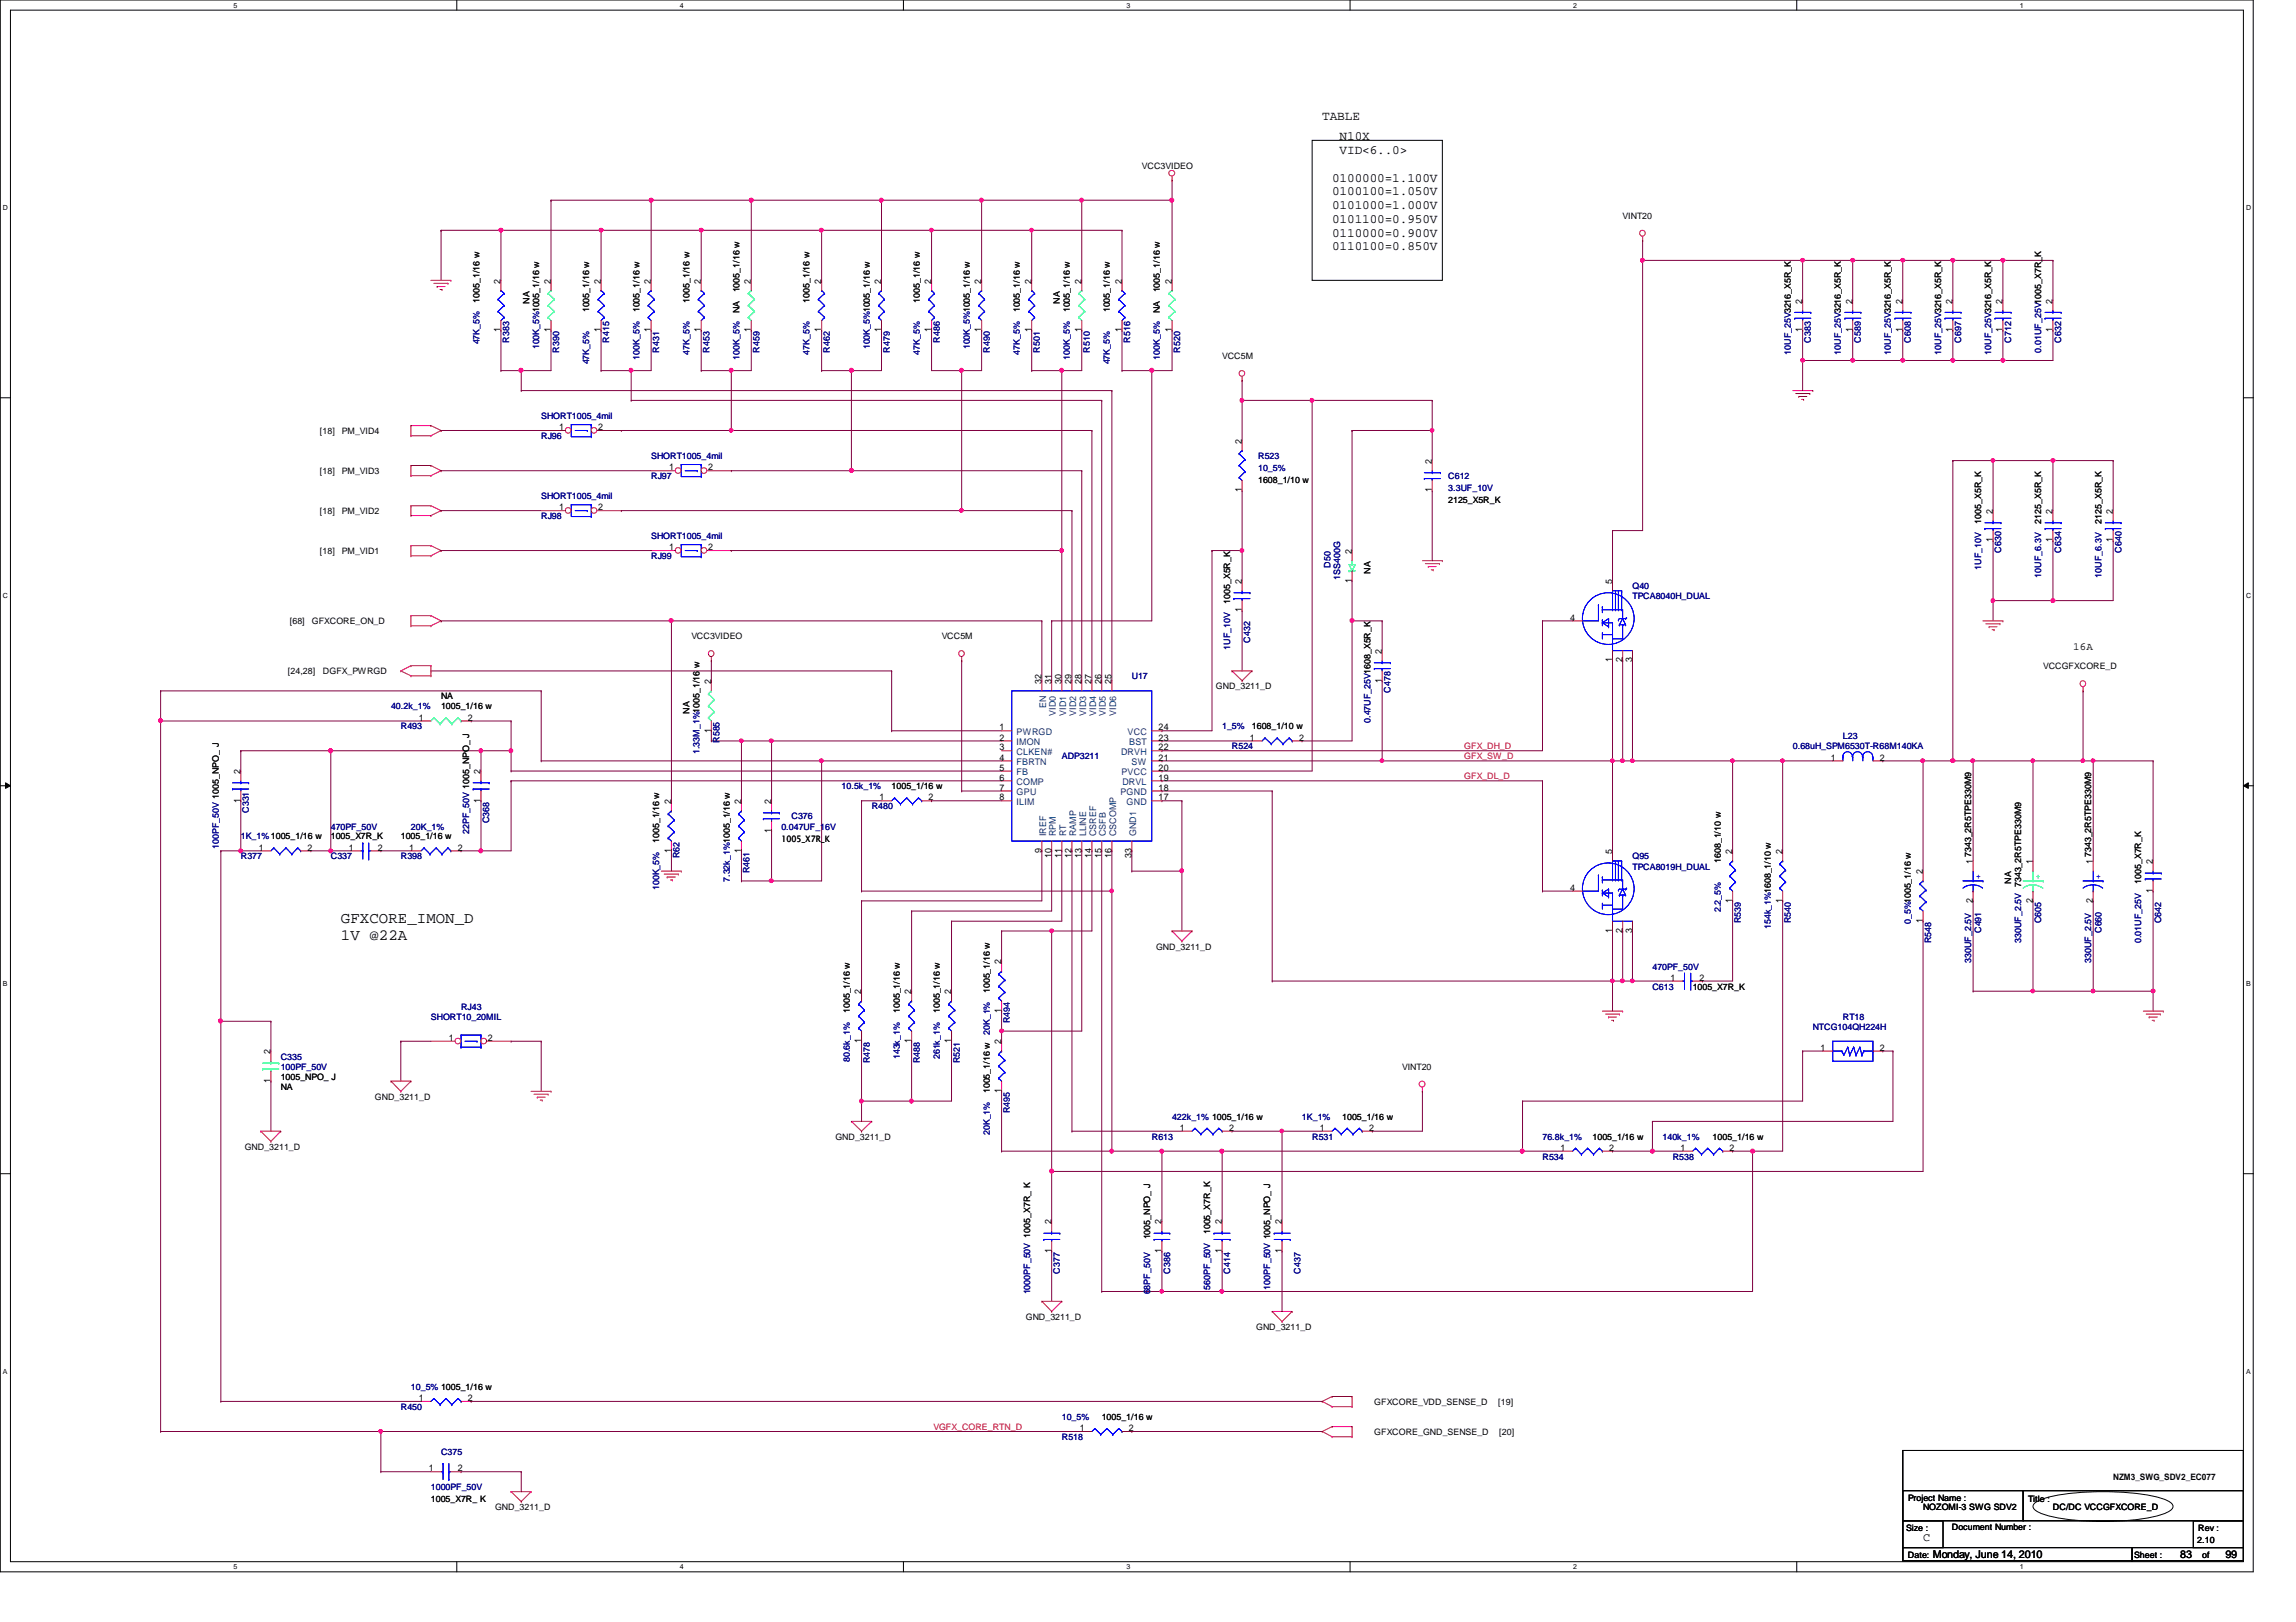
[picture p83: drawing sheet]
<svg xmlns="http://www.w3.org/2000/svg" width="297mm" height="210mm" viewBox="0 0 297 210" stroke-linecap="round" stroke-linejoin="round" font-family="sans-serif">
<defs><g id="words">
<g font-size="2">
<text x="44.1" y="119.5">GFXCORE_IMON_D</text>
<text x="44.1" y="121.6">1V @22A</text>
</g>
<g font-size="1.7">
<text x="171.1" y="15.6">TABLE</text>
<text x="172.3" y="23.5">0100000=1.100V</text>
<text x="173.3" y="18.2">N10X</text>
<text x="173.3" y="19.9">VID&lt;6..0&gt;</text>
<text x="172.3" y="25.3">0100100=1.050V</text>
<text x="172.3" y="27.1">0101000=1.000V</text>
<text x="172.3" y="28.8">0101100=0.950V</text>
<text x="172.3" y="30.6">0110000=0.900V</text>
<text x="172.3" y="32.4">0110100=0.850V</text>
</g>
<text font-size="1.5" x="248.8" y="199.4">C</text>
<g font-size="1.4">
<text x="268.2" y="84.1">16A</text>
<text x="250.1" y="201.6">Monday, June 14, 2010</text>
<text x="282.1" y="201.6">83</text>
<text x="287.9" y="201.6">99</text>
</g>
<g font-size="1.2">
<text x="64.8" y="36.7" transform="rotate(-90 64.8 36.7)">2</text>
<text x="71.2" y="36.7" transform="rotate(-90 71.2 36.7)">2</text>
<text x="77.7" y="36.7" transform="rotate(-90 77.7 36.7)">2</text>
<text x="84.2" y="36.7" transform="rotate(-90 84.2 36.7)">2</text>
<text x="90.7" y="36.7" transform="rotate(-90 90.7 36.7)">2</text>
<text x="97.2" y="36.7" transform="rotate(-90 97.2 36.7)">2</text>
<text x="106.3" y="36.7" transform="rotate(-90 106.3 36.7)">2</text>
<text x="114" y="36.7" transform="rotate(-90 114 36.7)">2</text>
<text x="120.5" y="36.7" transform="rotate(-90 120.5 36.7)">2</text>
<text x="127" y="36.7" transform="rotate(-90 127 36.7)">2</text>
<text x="133.4" y="36.7" transform="rotate(-90 133.4 36.7)">2</text>
<text x="139.9" y="36.7" transform="rotate(-90 139.9 36.7)">2</text>
<text x="145.1" y="36.7" transform="rotate(-90 145.1 36.7)">2</text>
<text x="151.6" y="36.7" transform="rotate(-90 151.6 36.7)">2</text>
<text x="233.2" y="39.3" transform="rotate(-90 233.2 39.3)">2</text>
<text x="239.6" y="39.3" transform="rotate(-90 239.6 39.3)">2</text>
<text x="246.1" y="39.3" transform="rotate(-90 246.1 39.3)">2</text>
<text x="252.6" y="39.3" transform="rotate(-90 252.6 39.3)">2</text>
<text x="259.1" y="39.3" transform="rotate(-90 259.1 39.3)">2</text>
<text x="265.6" y="39.3" transform="rotate(-90 265.6 39.3)">2</text>
<text x="64.8" y="43" transform="rotate(-90 64.8 43)">1</text>
<text x="71.2" y="43" transform="rotate(-90 71.2 43)">1</text>
<text x="77.7" y="43" transform="rotate(-90 77.7 43)">1</text>
<text x="84.2" y="43" transform="rotate(-90 84.2 43)">1</text>
<text x="90.7" y="43" transform="rotate(-90 90.7 43)">1</text>
<text x="97.2" y="43" transform="rotate(-90 97.2 43)">1</text>
<text x="106.3" y="43" transform="rotate(-90 106.3 43)">1</text>
<text x="114" y="43" transform="rotate(-90 114 43)">1</text>
<text x="120.5" y="43" transform="rotate(-90 120.5 43)">1</text>
<text x="127" y="43" transform="rotate(-90 127 43)">1</text>
<text x="133.4" y="43" transform="rotate(-90 133.4 43)">1</text>
<text x="139.9" y="43" transform="rotate(-90 139.9 43)">1</text>
<text x="145.1" y="43" transform="rotate(-90 145.1 43)">1</text>
<text x="151.6" y="43" transform="rotate(-90 151.6 43)">1</text>
<text x="233.2" y="43" transform="rotate(-90 233.2 43)">1</text>
<text x="239.6" y="43" transform="rotate(-90 239.6 43)">1</text>
<text x="246.1" y="43" transform="rotate(-90 246.1 43)">1</text>
<text x="252.6" y="43" transform="rotate(-90 252.6 43)">1</text>
<text x="259.1" y="43" transform="rotate(-90 259.1 43)">1</text>
<text x="265.6" y="43" transform="rotate(-90 265.6 43)">1</text>
<text x="72.3" y="55.7">1</text>
<text x="77.4" y="55.7">2</text>
<text x="160.7" y="57.4" transform="rotate(-90 160.7 57.4)">2</text>
<text x="86.6" y="60.9">1</text>
<text x="91.6" y="60.9">2</text>
<text x="160.7" y="63.7" transform="rotate(-90 160.7 63.7)">1</text>
<text x="185.2" y="63.7" transform="rotate(-90 185.2 63.7)">1</text>
<text x="185.2" y="60" transform="rotate(-90 185.2 60)">2</text>
<text x="72.3" y="66">1</text>
<text x="77.4" y="66">2</text>
<text x="86.6" y="71.2">1</text>
<text x="91.6" y="71.2">2</text>
<text x="174.9" y="71.7" transform="rotate(-90 174.9 71.7)">2</text>
<text x="257.8" y="70.2" transform="rotate(-90 257.8 70.2)">1</text>
<text x="257.8" y="66.5" transform="rotate(-90 257.8 66.5)">2</text>
<text x="265.6" y="70.2" transform="rotate(-90 265.6 70.2)">1</text>
<text x="265.6" y="66.5" transform="rotate(-90 265.6 66.5)">2</text>
<text x="273.3" y="70.2" transform="rotate(-90 273.3 70.2)">1</text>
<text x="273.3" y="66.5" transform="rotate(-90 273.3 66.5)">2</text>
<text x="160.7" y="75.6" transform="rotate(-90 160.7 75.6)">2</text>
<text x="174.9" y="75.4" transform="rotate(-90 174.9 75.4)">1</text>
<text x="208.6" y="75.6" transform="rotate(-90 208.6 75.6)">5</text>
<text x="160.7" y="79.2" transform="rotate(-90 160.7 79.2)">1</text>
<text x="203.2" y="80.3">4</text>
<text x="92" y="88.5" transform="rotate(-90 92 88.5)">2</text>
<text x="134.7" y="88.5" transform="rotate(-90 134.7 88.5)">32</text>
<text x="136" y="88.5" transform="rotate(-90 136 88.5)">31</text>
<text x="137.3" y="88.5" transform="rotate(-90 137.3 88.5)">30</text>
<text x="138.6" y="88.5" transform="rotate(-90 138.6 88.5)">29</text>
<text x="139.9" y="88.5" transform="rotate(-90 139.9 88.5)">28</text>
<text x="141.2" y="88.5" transform="rotate(-90 141.2 88.5)">27</text>
<text x="142.5" y="88.5" transform="rotate(-90 142.5 88.5)">26</text>
<text x="143.8" y="88.5" transform="rotate(-90 143.8 88.5)">25</text>
<text x="178.8" y="88.3" transform="rotate(-90 178.8 88.3)">1</text>
<text x="178.8" y="84.6" transform="rotate(-90 178.8 84.6)">2</text>
<text x="208.6" y="85.7" transform="rotate(-90 208.6 85.7)">1</text>
<text x="209.9" y="85.7" transform="rotate(-90 209.9 85.7)">2</text>
<text x="211.2" y="85.7" transform="rotate(-90 211.2 85.7)">3</text>
<text x="54.2" y="93.3">1</text>
<text x="60.5" y="93.3">2</text>
<text x="92" y="94.8" transform="rotate(-90 92 94.8)">1</text>
<text x="129.3" y="95.8">2</text>
<text x="129.3" y="94.5">1</text>
<text x="149.9" y="95.8">23</text>
<text x="149.9" y="94.5">24</text>
<text x="161.7" y="95.8">1</text>
<text x="168.1" y="95.8">2</text>
<text x="31.1" y="100.2" transform="rotate(-90 31.1 100.2)">2</text>
<text x="62.2" y="100.2" transform="rotate(-90 62.2 100.2)">2</text>
<text x="129.3" y="101">6</text>
<text x="129.3" y="98.4">4</text>
<text x="129.3" y="97.1">3</text>
<text x="129.3" y="99.7">5</text>
<text x="149.9" y="101">19</text>
<text x="149.9" y="99.7">20</text>
<text x="149.9" y="98.4">21</text>
<text x="149.9" y="97.1">22</text>
<text x="236.9" y="98.4">1</text>
<text x="243.2" y="98.4">2</text>
<text x="31.1" y="103.9" transform="rotate(-90 31.1 103.9)">1</text>
<text x="62.2" y="103.9" transform="rotate(-90 62.2 103.9)">1</text>
<text x="86.8" y="104.1" transform="rotate(-90 86.8 104.1)">2</text>
<text x="95.9" y="104.1" transform="rotate(-90 95.9 104.1)">2</text>
<text x="99.8" y="107.8" transform="rotate(-90 99.8 107.8)">1</text>
<text x="99.8" y="104.1" transform="rotate(-90 99.8 104.1)">2</text>
<text x="113.8" y="103.6">1</text>
<text x="120.1" y="103.6">2</text>
<text x="129.3" y="102.3">7</text>
<text x="129.3" y="103.6">8</text>
<text x="149.9" y="103.6">17</text>
<text x="149.9" y="102.3">18</text>
<text x="33.5" y="110.1">1</text>
<text x="39.8" y="110.1">2</text>
<text x="45.1" y="110.1">1</text>
<text x="48.9" y="110.1">2</text>
<text x="52.9" y="110.1">1</text>
<text x="59.2" y="110.1">2</text>
<text x="86.8" y="110.4" transform="rotate(-90 86.8 110.4)">1</text>
<text x="95.9" y="110.4" transform="rotate(-90 95.9 110.4)">1</text>
<text x="134.7" y="110.4" transform="rotate(-90 134.7 110.4)">9</text>
<text x="136" y="111" transform="rotate(-90 136 111)">10</text>
<text x="137.3" y="111" transform="rotate(-90 137.3 111)">11</text>
<text x="138.6" y="111" transform="rotate(-90 138.6 111)">12</text>
<text x="139.9" y="111" transform="rotate(-90 139.9 111)">13</text>
<text x="141.2" y="111" transform="rotate(-90 141.2 111)">14</text>
<text x="142.5" y="111" transform="rotate(-90 142.5 111)">15</text>
<text x="143.8" y="111" transform="rotate(-90 143.8 111)">16</text>
<text x="146.4" y="111" transform="rotate(-90 146.4 111)">33</text>
<text x="208.6" y="110.5" transform="rotate(-90 208.6 110.5)">5</text>
<text x="224.1" y="110.5" transform="rotate(-90 224.1 110.5)">2</text>
<text x="230.6" y="110.5" transform="rotate(-90 230.6 110.5)">2</text>
<text x="248.7" y="113.1" transform="rotate(-90 248.7 113.1)">2</text>
<text x="255.2" y="111.8" transform="rotate(-90 255.2 111.8)">1</text>
<text x="263" y="111.8" transform="rotate(-90 263 111.8)">1</text>
<text x="270.8" y="111.8" transform="rotate(-90 270.8 111.8)">1</text>
<text x="278.5" y="111.8" transform="rotate(-90 278.5 111.8)">2</text>
<text x="203.2" y="115.3">4</text>
<text x="224.1" y="116.8" transform="rotate(-90 224.1 116.8)">1</text>
<text x="230.6" y="116.8" transform="rotate(-90 230.6 116.8)">1</text>
<text x="248.7" y="119.4" transform="rotate(-90 248.7 119.4)">1</text>
<text x="255.2" y="116.8" transform="rotate(-90 255.2 116.8)">2</text>
<text x="263" y="116.8" transform="rotate(-90 263 116.8)">2</text>
<text x="270.8" y="116.8" transform="rotate(-90 270.8 116.8)">2</text>
<text x="278.5" y="115.5" transform="rotate(-90 278.5 115.5)">1</text>
<text x="129.5" y="124.8" transform="rotate(-90 129.5 124.8)">2</text>
<text x="208.6" y="120.7" transform="rotate(-90 208.6 120.7)">1</text>
<text x="209.9" y="120.7" transform="rotate(-90 209.9 120.7)">2</text>
<text x="211.2" y="120.7" transform="rotate(-90 211.2 120.7)">3</text>
<text x="111.4" y="128.7" transform="rotate(-90 111.4 128.7)">2</text>
<text x="117.9" y="128.7" transform="rotate(-90 117.9 128.7)">2</text>
<text x="123.1" y="128.7" transform="rotate(-90 123.1 128.7)">2</text>
<text x="129.5" y="131.1" transform="rotate(-90 129.5 131.1)">1</text>
<text x="216.1" y="126.9">1</text>
<text x="219.9" y="126.9">2</text>
<text x="35" y="136.4" transform="rotate(-90 35 136.4)">2</text>
<text x="58.1" y="134.7">1</text>
<text x="63.1" y="134.7">2</text>
<text x="111.4" y="135" transform="rotate(-90 111.4 135)">1</text>
<text x="117.9" y="135" transform="rotate(-90 117.9 135)">1</text>
<text x="123.1" y="135" transform="rotate(-90 123.1 135)">1</text>
<text x="129.5" y="135.1" transform="rotate(-90 129.5 135.1)">2</text>
<text x="235.5" y="136">1</text>
<text x="243.2" y="136">2</text>
<text x="35" y="140.2" transform="rotate(-90 35 140.2)">1</text>
<text x="129.5" y="141.4" transform="rotate(-90 129.5 141.4)">1</text>
<text x="152.7" y="146.3">1</text>
<text x="159" y="146.3">2</text>
<text x="170.8" y="146.3">1</text>
<text x="177.1" y="146.3">2</text>
<text x="201.9" y="148.9">1</text>
<text x="208.2" y="148.9">2</text>
<text x="217.4" y="148.9">1</text>
<text x="223.8" y="148.9">2</text>
<text x="136" y="158.5" transform="rotate(-90 136 158.5)">2</text>
<text x="150.3" y="158.5" transform="rotate(-90 150.3 158.5)">2</text>
<text x="158.1" y="158.5" transform="rotate(-90 158.1 158.5)">2</text>
<text x="165.8" y="158.5" transform="rotate(-90 165.8 158.5)">2</text>
<text x="136" y="162.2" transform="rotate(-90 136 162.2)">1</text>
<text x="150.3" y="162.2" transform="rotate(-90 150.3 162.2)">1</text>
<text x="158.1" y="162.2" transform="rotate(-90 158.1 162.2)">1</text>
<text x="165.8" y="162.2" transform="rotate(-90 165.8 162.2)">1</text>
<text x="54.2" y="181.3">1</text>
<text x="60.5" y="181.3">2</text>
<text x="139.7" y="185.2">1</text>
<text x="146" y="185.2">2</text>
<text x="55.5" y="190.4">1</text>
<text x="59.2" y="190.4">2</text>
</g>
<g font-size="1.2" fill="#004080">
<text x="131.5" y="95.1">PWRGD</text>
<text x="135.3" y="91.7" transform="rotate(-90 135.3 91.7)">EN</text>
<text x="136.6" y="92.6" transform="rotate(-90 136.6 92.6)">VID0</text>
<text x="137.9" y="92.6" transform="rotate(-90 137.9 92.6)">VID1</text>
<text x="139.2" y="92.6" transform="rotate(-90 139.2 92.6)">VID2</text>
<text x="140.5" y="92.6" transform="rotate(-90 140.5 92.6)">VID3</text>
<text x="141.8" y="92.6" transform="rotate(-90 141.8 92.6)">VID4</text>
<text x="143.1" y="92.6" transform="rotate(-90 143.1 92.6)">VID5</text>
<text x="144.4" y="92.6" transform="rotate(-90 144.4 92.6)">VID6</text>
<text x="145.9" y="95.1">VCC</text>
<text x="131.5" y="101.6">COMP</text>
<text x="131.5" y="99">FBRTN</text>
<text x="131.5" y="96.4">IMON</text>
<text x="131.5" y="97.7">CLKEN#</text>
<text x="131.5" y="100.3">FB</text>
<text x="145" y="97.7">DRVH</text>
<text x="145.1" y="100.3">PVCC</text>
<text x="145.2" y="101.6">DRVL</text>
<text x="146.1" y="96.4">BST</text>
<text x="146.4" y="99">SW</text>
<text x="131.5" y="102.9">GPU</text>
<text x="131.5" y="104.2">ILIM</text>
<text x="144.9" y="102.9">PGND</text>
<text x="145.8" y="104.2">GND</text>
<text x="135.3" y="108.2" transform="rotate(-90 135.3 108.2)">IREF</text>
<text x="136.6" y="108.2" transform="rotate(-90 136.6 108.2)">RPM</text>
<text x="137.9" y="108.2" transform="rotate(-90 137.9 108.2)">RT</text>
<text x="139.2" y="108.2" transform="rotate(-90 139.2 108.2)">RAMP</text>
<text x="140.5" y="108.2" transform="rotate(-90 140.5 108.2)">LLINE</text>
<text x="141.8" y="108.2" transform="rotate(-90 141.8 108.2)">CSREF</text>
<text x="143.1" y="108.2" transform="rotate(-90 143.1 108.2)">CSFB</text>
<text x="144.4" y="108.2" transform="rotate(-90 144.4 108.2)">CSCOMP</text>
<text x="147" y="108.2" transform="rotate(-90 147 108.2)">GND1</text>
</g>
<g font-size="1.1">
<text x="147.7" y="21.8">VCC3VIDEO</text>
<text x="209.9" y="28.3">VINT20</text>
<text x="62" y="39.2" transform="rotate(-90 62 39.2)">1005_1/16 w</text>
<text x="68.5" y="39.3" transform="rotate(-90 68.5 39.3)">NA</text>
<text x="76.2" y="40.4" transform="rotate(-90 76.2 40.4)">1005_1/16 w</text>
<text x="82.7" y="40.4" transform="rotate(-90 82.7 40.4)">1005_1/16 w</text>
<text x="89.2" y="39.2" transform="rotate(-90 89.2 39.2)">1005_1/16 w</text>
<text x="95.7" y="40.6" transform="rotate(-90 95.7 40.6)">NA</text>
<text x="95.7" y="37.8" transform="rotate(-90 95.7 37.8)">1005_1/16 w</text>
<text x="104.7" y="39.2" transform="rotate(-90 104.7 39.2)">1005_1/16 w</text>
<text x="119" y="39.2" transform="rotate(-90 119 39.2)">1005_1/16 w</text>
<text x="131.9" y="40.4" transform="rotate(-90 131.9 40.4)">1005_1/16 w</text>
<text x="137.1" y="39.3" transform="rotate(-90 137.1 39.3)">NA</text>
<text x="138.4" y="40.4" transform="rotate(-90 138.4 40.4)">1005_1/16 w</text>
<text x="143.6" y="40.4" transform="rotate(-90 143.6 40.4)">1005_1/16 w</text>
<text x="150.1" y="40.6" transform="rotate(-90 150.1 40.6)">NA</text>
<text x="150.1" y="37.8" transform="rotate(-90 150.1 37.8)">1005_1/16 w</text>
<text x="158.1" y="46.4">VCC5M</text>
<text x="41.4" y="56.2">[18]</text>
<text x="44.2" y="56.2">PM_VID4</text>
<text x="41.4" y="61.3">[18]</text>
<text x="44.2" y="61.3">PM_VID3</text>
<text x="162.8" y="62.5">1608_1/10 w</text>
<text x="187.4" y="65.1">2125_X5R_K</text>
<text x="41.4" y="66.5">[18]</text>
<text x="41.4" y="71.7">[18]</text>
<text x="44.2" y="66.5">PM_VID2</text>
<text x="44.2" y="71.7">PM_VID1</text>
<text x="256.3" y="67.8" transform="rotate(-90 256.3 67.8)">1005_X5R_K</text>
<text x="264.1" y="67.8" transform="rotate(-90 264.1 67.8)">2125_X5R_K</text>
<text x="271.9" y="67.8" transform="rotate(-90 271.9 67.8)">2125_X5R_K</text>
<text x="177.3" y="74.3" transform="rotate(-90 177.3 74.3)">NA</text>
<text x="37.5" y="80.8">[68]</text>
<text x="40.3" y="80.8">GFXCORE_ON_D</text>
<text x="89.4" y="82.7">VCC3VIDEO</text>
<text x="121.8" y="82.7">VCC5M</text>
<text x="159.2" y="78.1" transform="rotate(-90 159.2 78.1)">1005_X5R_K</text>
<text x="37.3" y="87.2">[24,28]</text>
<text x="41.8" y="87.2">DGFX_PWRGD</text>
<text x="157.3" y="89.2">GND_3211_D</text>
<text x="264.3" y="86.6">VCCGFXCORE_D</text>
<text x="57.1" y="91.8">1005_1/16 w</text>
<text x="57.1" y="90.5">NA</text>
<text x="89.2" y="92.4" transform="rotate(-90 89.2 92.4)">NA</text>
<text x="162" y="94.4">1608_1/10 w</text>
<text x="115.4" y="102.2">1005_1/16 w</text>
<text x="42.8" y="108.6">1005_X7R_K</text>
<text x="51.9" y="108.6">1005_1/16 w</text>
<text x="85.3" y="109.1" transform="rotate(-90 85.3 109.1)">1005_1/16 w</text>
<text x="101.1" y="109">1005_X7R_K</text>
<text x="222.6" y="111.7" transform="rotate(-90 222.6 111.7)">1608_1/10 w</text>
<text x="255" y="110.9" transform="rotate(-90 255 110.9)">7343_2R5TPE330M9</text>
<text x="270.5" y="110.9" transform="rotate(-90 270.5 110.9)">7343_2R5TPE330M9</text>
<text x="260.2" y="114.4" transform="rotate(-90 260.2 114.4)">NA</text>
<text x="277" y="114.4" transform="rotate(-90 277 114.4)">1005_X7R_K</text>
<text x="149.6" y="122.9">GND_3211_D</text>
<text x="109.9" y="131.1" transform="rotate(-90 109.9 131.1)">1005_1/16 w</text>
<text x="116.4" y="131.1" transform="rotate(-90 116.4 131.1)">1005_1/16 w</text>
<text x="121.6" y="131.1" transform="rotate(-90 121.6 131.1)">1005_1/16 w</text>
<text x="128.1" y="128.5" transform="rotate(-90 128.1 128.5)">1005_1/16 w</text>
<text x="219" y="128.1">1005_X7R_K</text>
<text x="36.3" y="139.7">1005_NPO_ J</text>
<text x="36.3" y="141">NA</text>
<text x="48.5" y="142.3">GND_3211_D</text>
<text x="128.1" y="141.5" transform="rotate(-90 128.1 141.5)">1005_1/16 w</text>
<text x="181.4" y="138.4">VINT20</text>
<text x="31.7" y="148.8">GND_3211_D</text>
<text x="108.1" y="147.5">GND_3211_D</text>
<text x="173.6" y="144.9">1005_1/16 w</text>
<text x="206" y="147.5">1005_1/16 w</text>
<text x="221.6" y="147.5">1005_1/16 w</text>
<text x="148.8" y="160.4" transform="rotate(-90 148.8 160.4)">1005_NPO_ J</text>
<text x="156.5" y="159.7" transform="rotate(-90 156.5 159.7)">1005_X7R_K</text>
<text x="132.7" y="170.8">GND_3211_D</text>
<text x="162.5" y="172.1">GND_3211_D</text>
<text x="142.5" y="183.8">1005_1/16 w</text>
<text x="177.8" y="181.8">GFXCORE_VDD_SENSE_D</text>
<text x="177.8" y="185.7">GFXCORE_GND_SENSE_D</text>
<text x="193.8" y="181.8">[19]</text>
<text x="194" y="185.7">[20]</text>
<text x="273.4" y="191.5">NZM3_SWG_SDV2_EC077</text>
<text x="55.7" y="194.4">1005_X7R_ K</text>
<text x="64" y="195.4">GND_3211_D</text>
<text x="246.8" y="194.3">Project Name :</text>
<text x="248.8" y="195.4">NOZOMI-3 SWG SDV2</text>
<text x="262.4" y="194.4">Title :</text>
<text x="265.6" y="195.4">DC/DC VCCGFXCORE_D</text>
<text x="246.6" y="198.2">Size :</text>
<text x="246.8" y="201.6">Date:</text>
<text x="252.5" y="198">Document Number :</text>
<text x="276.1" y="201.6">Sheet :</text>
<text x="284.3" y="199.7">2.10</text>
<text x="284.4" y="198.2">Rev :</text>
<text x="284.9" y="201.6">of</text>
</g>
<g font-size="1.1" fill="#000080">
<text x="62" y="44.6" transform="rotate(-90 62 44.6)">47K_5%</text>
<text x="65.9" y="44.3" transform="rotate(-90 65.9 44.3)">R383</text>
<text x="69.8" y="45.2" transform="rotate(-90 69.8 45.2)">100K_5%1005_1/16 w</text>
<text x="72.3" y="45.6" transform="rotate(-90 72.3 45.6)">R390</text>
<text x="76.2" y="47.2" transform="rotate(-90 76.2 47.2)">47K_5%</text>
<text x="78.8" y="44.3" transform="rotate(-90 78.8 44.3)">R415</text>
<text x="82.7" y="46.5" transform="rotate(-90 82.7 46.5)">100K_5%</text>
<text x="85.3" y="45.6" transform="rotate(-90 85.3 45.6)">R431</text>
<text x="89.2" y="45.9" transform="rotate(-90 89.2 45.9)">47K_5%</text>
<text x="91.8" y="45.6" transform="rotate(-90 91.8 45.6)">R453</text>
<text x="95.7" y="46.5" transform="rotate(-90 95.7 46.5)">100K_5%</text>
<text x="98.3" y="45.6" transform="rotate(-90 98.3 45.6)">R459</text>
<text x="104.7" y="45.9" transform="rotate(-90 104.7 45.9)">47K_5%</text>
<text x="107.4" y="45.6" transform="rotate(-90 107.4 45.6)">R462</text>
<text x="112.5" y="45.2" transform="rotate(-90 112.5 45.2)">100K_5%1005_1/16 w</text>
<text x="115.1" y="45.6" transform="rotate(-90 115.1 45.6)">R479</text>
<text x="119" y="45.9" transform="rotate(-90 119 45.9)">47K_5%</text>
<text x="121.6" y="44.3" transform="rotate(-90 121.6 44.3)">R486</text>
<text x="125.5" y="45.2" transform="rotate(-90 125.5 45.2)">100K_5%1005_1/16 w</text>
<text x="128.1" y="45.6" transform="rotate(-90 128.1 45.6)">R490</text>
<text x="131.9" y="45.9" transform="rotate(-90 131.9 45.9)">47K_5%</text>
<text x="134.5" y="45.6" transform="rotate(-90 134.5 45.6)">R501</text>
<text x="138.4" y="46.5" transform="rotate(-90 138.4 46.5)">100K_5%</text>
<text x="141" y="45.6" transform="rotate(-90 141 45.6)">R510</text>
<text x="143.6" y="47.2" transform="rotate(-90 143.6 47.2)">47K_5%</text>
<text x="146.2" y="44.3" transform="rotate(-90 146.2 44.3)">R516</text>
<text x="150.1" y="46.5" transform="rotate(-90 150.1 46.5)">100K_5%</text>
<text x="152.7" y="45.6" transform="rotate(-90 152.7 45.6)">R520</text>
<text x="231.7" y="45.9" transform="rotate(-90 231.7 45.9)">10UF_25V3216_X5R_K</text>
<text x="234.3" y="44.3" transform="rotate(-90 234.3 44.3)">C383</text>
<text x="238.2" y="45.9" transform="rotate(-90 238.2 45.9)">10UF_25V3216_X5R_K</text>
<text x="240.7" y="44.3" transform="rotate(-90 240.7 44.3)">C589</text>
<text x="244.6" y="45.9" transform="rotate(-90 244.6 45.9)">10UF_25V3216_X5R_K</text>
<text x="247.2" y="44.3" transform="rotate(-90 247.2 44.3)">C608</text>
<text x="251.1" y="45.9" transform="rotate(-90 251.1 45.9)">10UF_25V3216_X5R_K</text>
<text x="253.7" y="44.3" transform="rotate(-90 253.7 44.3)">C697</text>
<text x="257.6" y="45.9" transform="rotate(-90 257.6 45.9)">10UF_25V3216_X5R_K</text>
<text x="260.2" y="44.3" transform="rotate(-90 260.2 44.3)">C712</text>
<text x="264.1" y="45.6" transform="rotate(-90 264.1 45.6)">0.01UF_25V1005_X7R_K</text>
<text x="266.7" y="44.3" transform="rotate(-90 266.7 44.3)">C632</text>
<text x="70" y="56.8">RJ96</text>
<text x="70" y="54.2">SHORT1005_4mil</text>
<text x="84.2" y="59.4">SHORT1005_4mil</text>
<text x="162.8" y="59.4">R523</text>
<text x="70" y="64.6">SHORT1005_4mil</text>
<text x="84.2" y="62">RJ97</text>
<text x="162.8" y="61">10_5%</text>
<text x="187.4" y="62">C612</text>
<text x="187.4" y="63.5">3.3UF_10V</text>
<text x="70" y="67.2">RJ98</text>
<text x="84.2" y="69.8">SHORT1005_4mil</text>
<text x="258.9" y="71.5" transform="rotate(-90 258.9 71.5)">C630</text>
<text x="266.7" y="71.5" transform="rotate(-90 266.7 71.5)">C634</text>
<text x="274.4" y="71.5" transform="rotate(-90 274.4 71.5)">C640</text>
<text x="84.2" y="72.3">RJ99</text>
<text x="172.1" y="73.4" transform="rotate(-90 172.1 73.4)">D50</text>
<text x="173.4" y="75" transform="rotate(-90 173.4 75)">1SS400G</text>
<text x="211.2" y="76.2">Q40</text>
<text x="211.2" y="77.6">TPCA8040H_DUAL</text>
<text x="256.3" y="73.7" transform="rotate(-90 256.3 73.7)">1UF_10V</text>
<text x="264.1" y="74.8" transform="rotate(-90 264.1 74.8)">10UF_6.3V</text>
<text x="271.9" y="74.8" transform="rotate(-90 271.9 74.8)">10UF_6.3V</text>
<text x="161.8" y="83.2" transform="rotate(-90 161.8 83.2)">C432</text>
<text x="146.4" y="87.9">U17</text>
<text x="159.2" y="84.1" transform="rotate(-90 159.2 84.1)">1UF_10V</text>
<text x="179.9" y="89.7" transform="rotate(-90 179.9 89.7)">C478</text>
<text x="50.6" y="91.8">40.2k_1%</text>
<text x="51.9" y="94.4">R493</text>
<text x="158.1" y="94.4">1_5%</text>
<text x="177.3" y="93.6" transform="rotate(-90 177.3 93.6)">0.47UF_25V1608_X5R_K</text>
<text x="238.4" y="95.7">L23</text>
<text x="90.5" y="97.6" transform="rotate(-90 90.5 97.6)">1.33M_1%1005_1/16 w</text>
<text x="93.1" y="96.1" transform="rotate(-90 93.1 96.1)">R585</text>
<text x="137.4" y="98.3">ADP3211</text>
<text x="159.4" y="97">R524</text>
<text x="231.9" y="97">0.68uH_SPM6530T-R68M140KA</text>
<text x="32.2" y="105.2" transform="rotate(-90 32.2 105.2)">C331</text>
<text x="42.8" y="107.4">470PF_50V</text>
<text x="53.2" y="107.4">20K_1%</text>
<text x="60.7" y="107.9" transform="rotate(-90 60.7 107.9)">22PF_50V 1005_NPO_ J</text>
<text x="63.3" y="106.5" transform="rotate(-90 63.3 106.5)">C368</text>
<text x="101.1" y="107.4">0.047UF_16V</text>
<text x="102.4" y="106">C376</text>
<text x="108.9" y="102.2">10.5k_1%</text>
<text x="112.8" y="104.7">R480</text>
<text x="28.3" y="109.9" transform="rotate(-90 28.3 109.9)">100PF_50V 1005_NPO_ J</text>
<text x="31.2" y="111.2">R377</text>
<text x="31.2" y="108.6">1K_1% 1005_1/16 w</text>
<text x="42.8" y="111.2">C337</text>
<text x="51.9" y="111.2">R398</text>
<text x="87.9" y="111" transform="rotate(-90 87.9 111)">R62</text>
<text x="97" y="113" transform="rotate(-90 97 113)">R461</text>
<text x="211.2" y="111.2">Q95</text>
<text x="211.2" y="112.5">TPCA8019H_DUAL</text>
<text x="85.3" y="115.2" transform="rotate(-90 85.3 115.2)">100K_5%</text>
<text x="94.4" y="114.1" transform="rotate(-90 94.4 114.1)">7.32k_1%1005_1/16 w</text>
<text x="222.6" y="118" transform="rotate(-90 222.6 118)">2.2_5%</text>
<text x="225.2" y="119.5" transform="rotate(-90 225.2 119.5)">R539</text>
<text x="231.7" y="119.5" transform="rotate(-90 231.7 119.5)">R540</text>
<text x="247.2" y="119.6" transform="rotate(-90 247.2 119.6)">0_5%1005_1/16 w</text>
<text x="264.1" y="119.5" transform="rotate(-90 264.1 119.5)">C605</text>
<text x="279.6" y="119.5" transform="rotate(-90 279.6 119.5)">C642</text>
<text x="213.8" y="125.5">470PF_50V</text>
<text x="229.1" y="120.2" transform="rotate(-90 229.1 120.2)">154k_1%1608_1/10 w</text>
<text x="249.8" y="122" transform="rotate(-90 249.8 122)">R548</text>
<text x="255" y="124.6" transform="rotate(-90 255 124.6)">330UF_2.5V</text>
<text x="256.3" y="120.7" transform="rotate(-90 256.3 120.7)">C491</text>
<text x="261.5" y="122" transform="rotate(-90 261.5 122)">330UF_2.5V 7343_2R5TPE330M9</text>
<text x="270.5" y="124.6" transform="rotate(-90 270.5 124.6)">330UF_2.5V</text>
<text x="271.9" y="120.7" transform="rotate(-90 271.9 120.7)">C660</text>
<text x="277" y="122" transform="rotate(-90 277 122)">0.01UF_25V</text>
<text x="55.7" y="132">SHORT10_20MIL</text>
<text x="59.6" y="130.6">RJ43</text>
<text x="213.8" y="128.1">C613</text>
<text x="238.4" y="132">RT18</text>
<text x="36.3" y="137.1">C335</text>
<text x="109.9" y="137.5" transform="rotate(-90 109.9 137.5)">80.6k_1%</text>
<text x="112.5" y="137.6" transform="rotate(-90 112.5 137.6)">R478</text>
<text x="116.4" y="137.1" transform="rotate(-90 116.4 137.1)">143k_1%</text>
<text x="119" y="137.6" transform="rotate(-90 119 137.6)">R488</text>
<text x="121.6" y="137.1" transform="rotate(-90 121.6 137.1)">261k_1%</text>
<text x="124.2" y="137.6" transform="rotate(-90 124.2 137.6)">R521</text>
<text x="128.1" y="133.9" transform="rotate(-90 128.1 133.9)">20K_1%</text>
<text x="130.6" y="132.4" transform="rotate(-90 130.6 132.4)">R494</text>
<text x="234.5" y="133.3">NTCG104QH224H</text>
<text x="36.3" y="138.4">100PF_50V</text>
<text x="128.1" y="146.9" transform="rotate(-90 128.1 146.9)">20K_1%</text>
<text x="130.6" y="144.1" transform="rotate(-90 130.6 144.1)">R495</text>
<text x="149" y="147.5">R613</text>
<text x="151.6" y="144.9">422k_1% 1005_1/16 w</text>
<text x="168.4" y="144.9">1K_1%</text>
<text x="169.8" y="147.5">R531</text>
<text x="199.6" y="147.5">76.8k_1%</text>
<text x="215.1" y="147.5">140k_1%</text>
<text x="199.6" y="150.1">R534</text>
<text x="216.4" y="150.1">R538</text>
<text x="133.3" y="167.5" transform="rotate(-90 133.3 167.5)">1000PF_50V 1005_X7R_ K</text>
<text x="137.1" y="164.8" transform="rotate(-90 137.1 164.8)">C377</text>
<text x="148.8" y="167.5" transform="rotate(-90 148.8 167.5)">68PF_50V</text>
<text x="151.4" y="164.8" transform="rotate(-90 151.4 164.8)">C386</text>
<text x="156.5" y="166.9" transform="rotate(-90 156.5 166.9)">560PF_50V</text>
<text x="159.2" y="164.8" transform="rotate(-90 159.2 164.8)">C414</text>
<text x="164.3" y="166.9" transform="rotate(-90 164.3 166.9)">100PF_50V 1005_NPO_ J</text>
<text x="168.2" y="164.8" transform="rotate(-90 168.2 164.8)">C437</text>
<text x="53.2" y="179.9">10_5% 1005_1/16 w</text>
<text x="51.9" y="182.5">R450</text>
<text x="137.4" y="183.8">10_5%</text>
<text x="57.1" y="188.3">C375</text>
<text x="137.4" y="186.4">R518</text>
<text x="55.7" y="192.8">1000PF_50V</text>
</g>
<g font-size="1.1" fill="#f00">
<text x="189.4" y="96.9">GFX_DH_D</text>
<text x="189.4" y="100.8">GFX_DL_D</text>
<text x="189.4" y="98.2">GFX_SW_D</text>
<text x="120.8" y="185">VGFX_CORE_RTN_D</text>
</g>
<g font-size="1.1" fill="#00f">
<text x="255.6" y="113.7">+</text>
<text x="271.2" y="113.7">+</text>
</g>
<text font-size="1.1" fill="#00ff80" x="263.4" y="113.7">+</text>
<g font-size=".9">
<text x="30.2" y="1">5</text>
<text x="88" y="1">4</text>
<text x="145.8" y="1">3</text>
<text x="203.5" y="1">2</text>
<text x="261.3" y="1">1</text>
<text x=".4" y="27.2">D</text>
<text x="290.6" y="27.2">D</text>
<text x=".4" y="77.3">C</text>
<text x="290.6" y="77.3">C</text>
<text x=".4" y="127.6">B</text>
<text x="290.6" y="127.6">B</text>
<text x=".4" y="177.8">A</text>
<text x="290.6" y="177.8">A</text>
<text x="30.2" y="203.1">5</text>
<text x="88" y="203.1">4</text>
<text x="145.8" y="203.1">3</text>
<text x="203.5" y="203.1">2</text>
<text x="261.3" y="203.1">1</text>
</g>
</g></defs>
<path d="M0 0h291.5v203.4h-291.5zM1.4 1.3h288.8v200.8h-288.8z" fill="none" stroke="#000" stroke-width=".13"/>
<g fill="#fff">
<path d="M30.2 .2h.5v1h-.5z"/>
<path d="M30.2 202.3h.5v1h-.5z"/>
</g>
<path d="M59.1 0v1.3M59.1 202.1v1.3" fill="none" stroke="#000" stroke-width=".13"/>
<g fill="#fff">
<path d="M88 .2h.5v1h-.5z"/>
<path d="M88 202.3h.5v1h-.5z"/>
</g>
<path d="M116.9 0v1.3M116.9 202.1v1.3" fill="none" stroke="#000" stroke-width=".13"/>
<g fill="#fff">
<path d="M145.8 .2h.5v1h-.5z"/>
<path d="M145.8 202.3h.5v1h-.5z"/>
</g>
<path d="M174.7 0v1.3M174.7 202.1v1.3" fill="none" stroke="#000" stroke-width=".13"/>
<g fill="#fff">
<path d="M203.5 .2h.5v1h-.5z"/>
<path d="M203.5 202.3h.5v1h-.5z"/>
</g>
<path d="M232.4 0v1.3M232.4 202.1v1.3" fill="none" stroke="#000" stroke-width=".13"/>
<g fill="#fff">
<path d="M261.3 .2h.5v1h-.5z"/>
<path d="M261.3 202.3h.5v1h-.5z"/>
<path d="M.4 26.4h.6v1h-.6z"/>
<path d="M290.6 26.4h.6v1h-.6z"/>
<path d="M.4 76.5h.6v1.1h-.6z"/>
<path d="M290.6 76.5h.6v1.1h-.6z"/>
</g>
<path d="M0 51.5h1.4M290.2 51.5h1.3" fill="none" stroke="#000" stroke-width=".13"/>
<g fill="#fff">
<path d="M.4 126.7h.6v1.1h-.6z"/>
<path d="M290.6 126.7h.6v1.1h-.6z"/>
</g>
<path d="M0 101.7h1.4M.7 101.3l.7 .4-.7 .3zM290.2 101.7l.7-.4v.7zM290.2 101.7h1.3" fill="none" stroke="#000" stroke-width=".13"/>
<path d="M.7 101.3l.7 .4-.7 .3zM290.2 101.7l.7-.4v.7z" fill="#000"/>
<g fill="#fff">
<path d="M.4 177h.5v1h-.5z"/>
<path d="M290.6 177h.5v1h-.5z"/>
</g>
<path d="M0 151.9h1.4M290.2 151.9h1.3" fill="none" stroke="#000" stroke-width=".13"/>
<path d="M230.6 98.5h.1M230.6 98.5h6.5" fill="none" stroke="#800040" stroke-width=".13"/>
<path d="M230.4 98.3h.4v.1v.2l-.2 .1-.2-.1z" fill-rule="evenodd" fill="#f0f"/>
<path d="M230.4 98.3h.4v.1v.2l-.2 .1-.2-.1z" fill="none" stroke="#f0f" stroke-width=".13"/>
<path d="M208.6 98.5h.1M208.6 98.5v11.6M199.6 115.3h.1M199.6 115.3h3.9" fill="none" stroke="#800040" stroke-width=".13"/>
<path d="M208.4 98.3h.3l.1 .1-.1 .2-.1 .1-.2-.1z" fill-rule="evenodd" fill="#f0f"/>
<path d="M208.4 98.3h.3l.1 .1-.1 .2-.1 .1-.2-.1z" fill="none" stroke="#f0f" stroke-width=".13"/>
<path d="M211.2 98.5h.1M211.2 98.5h13" fill="none" stroke="#800040" stroke-width=".13"/>
<path d="M211 98.3h.3l.1 .1-.1 .2-.1 .1-.2-.1z" fill-rule="evenodd" fill="#f0f"/>
<path d="M211 98.3h.3l.1 .1-.1 .2-.1 .1-.2-.1z" fill="none" stroke="#f0f" stroke-width=".13"/>
<path d="M209.9 98.5h.1M209.9 98.5h1.3" fill="none" stroke="#800040" stroke-width=".13"/>
<circle cx="209.9" cy="98.4" r=".25" fill="#f0f"/>
<circle cx="209.9" cy="98.4" r=".25" fill="none" stroke="#f0f" stroke-width=".13"/>
<path d="M265.6 33.7h.1M265.6 33.7v5.2M265.6 42.8h.1M265.6 42.8v3.9M160.7 71.2h.1M160.7 71.2v3.9M208.6 68.7h.1M208.6 68.7v6.4M209.9 85.5h.1M209.9 85.5v13M211.2 85.5h.1M211.2 85.5v13" fill="none" stroke="#800040" stroke-width=".13"/>
<path d="M160.5 71.1l.2-.1 .2 .1-.1 .3-.1 .1-.2-.1z" fill-rule="evenodd" fill="#f0f"/>
<path d="M160.5 71.1l.2-.1 .2 .1-.1 .3-.1 .1-.2-.1z" fill="none" stroke="#f0f" stroke-width=".13"/>
<path d="M169.8 51.8h.1M169.8 51.8h15.5M185.3 55.7h.1M185.3 55.7v3.9M156.8 71.2h.1M156.8 71.2v23.4h-6.5M156.8 71.2h3.9M160.7 79h.1M160.7 79v7.8M150.3 94.6h.1" fill="none" stroke="#800040" stroke-width=".13"/>
<path d="M185.1 55.5h.3l.1 .2-.1 .1-.2 .1-.1-.1z" fill-rule="evenodd" fill="#f0f"/>
<path d="M185.1 55.5h.3l.1 .2-.1 .1-.2 .1-.1-.1z" fill="none" stroke="#f0f" stroke-width=".13"/>
<path d="M160.7 51.8h.1M160.7 51.8v5.2M185.3 63.5h.1M185.3 63.5v9.1M150.3 95.9h.1M150.3 95.9h11.7" fill="none" stroke="#800040" stroke-width=".13"/>
<path d="M160.5 51.6h.2l.2 .1-.1 .3-.1 .1-.2-.1z" fill-rule="evenodd" fill="#f0f"/>
<path d="M160.5 51.6h.2l.2 .1-.1 .3-.1 .1-.2-.1z" fill="none" stroke="#f0f" stroke-width=".13"/>
<path d="M160.7 49.2h.1M160.7 49.2v2.6M174.9 75.1h.1M174.9 75.1v20.8M174.9 80.3h.1M174.9 80.3h3.9" fill="none" stroke="#800040" stroke-width=".13"/>
<circle cx="174.9" cy="80.3" r=".26" fill="#f0f"/>
<circle cx="174.9" cy="80.3" r=".26" fill="none" stroke="#f0f" stroke-width=".13"/>
<path d="M259.1 46.7h.1M259.1 46.7h6.5M178.8 80.3h.1M178.8 80.3v3.9M208.6 98.5h.1M208.6 98.5h1.3" fill="none" stroke="#800040" stroke-width=".13"/>
<circle cx="259.1" cy="46.6" r=".25" fill="#f0f"/>
<circle cx="259.1" cy="46.6" r=".25" fill="none" stroke="#f0f" stroke-width=".13"/>
<path d="M265.6 59.6h.1M265.6 59.6h7.8M273.4 59.6h.1M273.4 59.6v6.5M265.6 77.7h.1M273.4 70h.1M273.4 70v7.7h-7.8" fill="none" stroke="#800040" stroke-width=".13"/>
<circle cx="265.6" cy="77.7" r=".26" fill="#f0f"/>
<circle cx="265.6" cy="77.7" r=".26" fill="none" stroke="#f0f" stroke-width=".13"/>
<path d="M257.8 77.7h.1M257.8 77.7v2.6" fill="none" stroke="#800040" stroke-width=".13"/>
<path d="M257.7 77.5h.1l.2 .1v.3l-.2 .1-.1-.1z" fill-rule="evenodd" fill="#f0f"/>
<path d="M257.7 77.5h.1l.2 .1v.3l-.2 .1-.1-.1z" fill="none" stroke="#f0f" stroke-width=".13"/>
<path d="M265.6 59.6h.1M265.6 59.6v6.5M265.6 70h.1M265.6 70v7.7" fill="none" stroke="#800040" stroke-width=".13"/>
<circle cx="265.6" cy="59.6" r=".25" fill="#f0f"/>
<circle cx="265.6" cy="59.6" r=".25" fill="none" stroke="#f0f" stroke-width=".13"/>
<path d="M257.8 59.6h.1M257.8 59.6h7.8M257.8 59.6v6.5" fill="none" stroke="#800040" stroke-width=".13"/>
<path d="M257.7 59.4h.3l.1 .2-.1 .1-.2 .1-.1-.1z" fill-rule="evenodd" fill="#f0f"/>
<path d="M257.7 59.4h.3l.1 .2-.1 .1-.2 .1-.1-.1z" fill="none" stroke="#f0f" stroke-width=".13"/>
<path d="M252.6 59.6h.1M252.6 59.6h5.2M252.6 59.6v38.9M257.8 77.7h.1M257.8 70h.1M257.8 77.7h7.8M257.8 70v7.7" fill="none" stroke="#800040" stroke-width=".13"/>
<circle cx="252.6" cy="98.4" r=".25" fill="#f0f"/>
<circle cx="252.6" cy="98.4" r=".25" fill="none" stroke="#f0f" stroke-width=".13"/>
<path d="M224.2 98.5h.1M224.2 98.5h6.4M230.6 98.5h.1M230.6 98.5v11.6M248.8 98.5h.1M248.8 98.5h3.8" fill="none" stroke="#800040" stroke-width=".13"/>
<path d="M224 98.3h.3l.1 .1-.1 .2-.2 .1-.1-.1z" fill-rule="evenodd" fill="#f0f"/>
<path d="M224 98.3h.3l.1 .1-.1 .2-.2 .1-.1-.1z" fill="none" stroke="#f0f" stroke-width=".13"/>
<path d="M224.2 116.6h.1M224.2 116.6v10.4h-3.9M211.2 127h.1M211.2 127h5.2M220.3 127h.1" fill="none" stroke="#800040" stroke-width=".13"/>
<path d="M211 126.8h.3l.1 .1-.1 .2-.1 .1-.2-.1z" fill-rule="evenodd" fill="#f0f"/>
<path d="M211 126.8h.3l.1 .1-.1 .2-.1 .1-.2-.1z" fill="none" stroke="#f0f" stroke-width=".13"/>
<path d="M212.5 31.1h.1M212.5 31.1v2.6" fill="none" stroke="#800040" stroke-width=".13"/>
<path d="M212.3 33.5h.3l.1 .2-.1 .1-.1 .1-.2-.1z" fill-rule="evenodd" fill="#f0f"/>
<path d="M212.3 33.5h.3l.1 .2-.1 .1-.1 .1-.2-.1z" fill="none" stroke="#f0f" stroke-width=".13"/>
<path d="M208.6 127h.1M208.6 127v3.9" fill="none" stroke="#800040" stroke-width=".13"/>
<path d="M208.4 126.8h.3l.1 .1-.1 .2-.1 .1-.2-.1z" fill-rule="evenodd" fill="#f0f"/>
<path d="M208.4 126.8h.3l.1 .1-.1 .2-.1 .1-.2-.1z" fill="none" stroke="#f0f" stroke-width=".13"/>
<path d="M168.4 95.9h.1M168.4 95.9h6.5M150.3 103.6h.1M150.3 103.6h2.6M152.9 112.7h.1M152.9 112.7v7.8M208.6 127h.1M209.9 120.5h.1M209.9 120.5v6.5h-1.3M211.2 120.5h.1M211.2 120.5v6.5" fill="none" stroke="#800040" stroke-width=".13"/>
<path d="M152.7 112.5l.2-.1 .2 .2-.1 .3h-.1h-.2z" fill-rule="evenodd" fill="#f0f"/>
<path d="M152.7 112.5l.2-.1 .2 .2-.1 .3h-.1h-.2z" fill="none" stroke="#f0f" stroke-width=".13"/>
<path d="M252.6 98.5h.1M252.6 98.5h2.7M278.5 98.5h.1M278.5 98.5v12.9M146.4 110.1h.1M146.4 112.7h.1M146.4 110.1v2.6M146.4 112.7h6.5" fill="none" stroke="#800040" stroke-width=".13"/>
<circle cx="252.6" cy="98.4" r=".25" fill="#f0f"/>
<circle cx="252.6" cy="98.4" r=".25" fill="none" stroke="#f0f" stroke-width=".13"/>
<path d="M270.8 98.5h.1M270.8 98.5v12.9M270.8 98.5h7.7" fill="none" stroke="#800040" stroke-width=".13"/>
<path d="M270.6 98.3h.3l.1 .1-.1 .2-.1 .1-.2-.1z" fill-rule="evenodd" fill="#f0f"/>
<path d="M270.6 98.3h.3l.1 .1-.1 .2-.1 .1-.2-.1z" fill="none" stroke="#f0f" stroke-width=".13"/>
<path d="M263 98.5h.1M263 98.5v12.9" fill="none" stroke="#800040" stroke-width=".13"/>
<path d="M262.8 98.3h.3l.1 .1-.1 .2-.1 .1-.2-.1z" fill-rule="evenodd" fill="#f0f"/>
<path d="M262.8 98.3h.3l.1 .1-.1 .2-.1 .1-.2-.1z" fill="none" stroke="#f0f" stroke-width=".13"/>
<path d="M255.3 98.5h.1M255.3 98.5h7.7M255.3 98.5v12.9M269.5 98.5h.1M269.5 98.5h1.3" fill="none" stroke="#800040" stroke-width=".13"/>
<circle cx="255.2" cy="98.4" r=".25" fill="#f0f"/>
<circle cx="255.2" cy="98.4" r=".25" fill="none" stroke="#f0f" stroke-width=".13"/>
<path d="M263 128.3h.1M263 128.3h7.8" fill="none" stroke="#800040" stroke-width=".13"/>
<path d="M270.6 128.1h.3l.1 .1-.1 .2-.1 .1-.2-.1z" fill-rule="evenodd" fill="#f0f"/>
<path d="M270.6 128.1h.3l.1 .1-.1 .2-.1 .1-.2-.1z" fill="none" stroke="#f0f" stroke-width=".13"/>
<path d="M278.5 128.3h.1M278.5 128.3v2.6" fill="none" stroke="#800040" stroke-width=".13"/>
<circle cx="278.6" cy="128.2" r=".25" fill="#f0f"/>
<circle cx="278.6" cy="128.2" r=".25" fill="none" stroke="#f0f" stroke-width=".13"/>
<path d="M248.8 98.5h.1M248.8 98.5v14.2" fill="none" stroke="#800040" stroke-width=".13"/>
<circle cx="248.7" cy="98.4" r=".25" fill="#f0f"/>
<circle cx="248.7" cy="98.4" r=".25" fill="none" stroke="#f0f" stroke-width=".13"/>
<path d="M230.6 116.6h.1M230.6 116.6v32.4h-3.9M213.8 149h.1M213.8 149h3.9M226.7 149h.1" fill="none" stroke="#800040" stroke-width=".13"/>
<circle cx="213.8" cy="149" r=".26" fill="#f0f"/>
<circle cx="213.8" cy="149" r=".26" fill="none" stroke="#f0f" stroke-width=".13"/>
<path d="M197 142.5h.1M197 149h.1M197 149h5.1M197 142.5v6.5M208.6 149h.1M213.8 145.1h.1M213.8 145.1v3.9h-5.2" fill="none" stroke="#800040" stroke-width=".13"/>
<circle cx="196.9" cy="149" r=".26" fill="#f0f"/>
<circle cx="196.9" cy="149" r=".26" fill="none" stroke="#f0f" stroke-width=".13"/>
<path d="M209.9 127h.1M209.9 127h1.3" fill="none" stroke="#800040" stroke-width=".13"/>
<circle cx="209.9" cy="126.9" r=".25" fill="#f0f"/>
<circle cx="209.9" cy="126.9" r=".25" fill="none" stroke="#f0f" stroke-width=".13"/>
<path d="M259.1 33.7h.1M259.1 33.7h6.5M150.3 97.2h.1M199.6 80.3h.1M199.6 80.3h3.9M199.6 80.3v16.9h-49.3M224.2 98.5h.1M224.2 98.5v11.6M150.3 102.4h.1M150.3 102.4h14.3M164.6 102.4h.1M164.6 102.4v24.6" fill="none" stroke="#800040" stroke-width=".13"/>
<circle cx="259.1" cy="33.7" r=".25" fill="#f0f"/>
<circle cx="259.1" cy="33.7" r=".25" fill="none" stroke="#f0f" stroke-width=".13"/>
<path d="M169.8 51.8h.1M169.8 51.8v48h-19.5M150.3 98.5h.1M150.3 99.8h.1M178.8 88.1h.1M178.8 88.1v10.4h-28.5M150.3 101h.1M150.3 101h49.3M199.6 101h.1M199.6 101v14.3" fill="none" stroke="#800040" stroke-width=".13"/>
<path d="M169.6 51.6h.1l.2 .1v.3l-.2 .1-.1-.1z" fill-rule="evenodd" fill="#f0f"/>
<path d="M169.6 51.6h.1l.2 .1v.3l-.2 .1-.1-.1z" fill="none" stroke="#f0f" stroke-width=".13"/>
<g fill="none" stroke="#800040" stroke-width=".13">
<path d="M57.1 55.7h.1M57.1 55.7h12.9M94.6 55.7h.1M94.6 55.7h46.7M141.3 55.7h.1M141.3 55.7v32.4M160.7 51.8h.1M160.7 51.8h9.1M57.1 60.9h.1M57.1 71.2h.1M57.1 66.1h.1M57.1 66.1h12.9"/>
<path d="M57.1 60.9h27.1M57.1 71.2h27.1M94.6 71.2h.1M94.6 71.2h42.8M110.1 60.9h.1M110.1 60.9h29.9M124.4 66.1h.1M124.4 66.1h14.3M137.4 71.2h.1M137.4 71.2v16.9M138.7 66.1h.1M138.7 66.1v22"/>
<path d="M140 60.9h.1M140 60.9v27.2M160.7 63.5h.1M160.7 63.5v7.7M115.4 94.6h.1M115.4 86.8h.1M115.4 94.6h14.2M115.4 86.8v7.8M134.8 80.3h.1M134.8 80.3v7.8M152.9 103.6h.1M152.9 103.6v9.1"/>
<path d="M248.8 119.2h.1M248.8 119.2v32.4M158.1 149h.1M158.1 149h38.9"/>
</g>
<circle cx="158.1" cy="149" r=".26" fill="#f0f"/>
<circle cx="158.1" cy="149" r=".26" fill="none" stroke="#f0f" stroke-width=".13"/>
<path d="M140 25.9h.1M140 25.9h11.6" fill="none" stroke="#800040" stroke-width=".13"/>
<circle cx="151.6" cy="25.9" r=".26" fill="#f0f"/>
<circle cx="151.6" cy="25.9" r=".26" fill="none" stroke="#f0f" stroke-width=".13"/>
<path d="M139.8 25.7h.1l.2 .1v.3l-.2 .1-.1-.1z" fill-rule="evenodd" fill="#f0f"/>
<path d="M139.8 25.7h.1l.2 .1v.3l-.2 .1-.1-.1z" fill="none" stroke="#f0f" stroke-width=".13"/>
<g fill="none" stroke="#800040" stroke-width=".13">
<path d="M57.1 29.8h.1M57.1 29.8v6.5M57.1 29.8h7.7M64.8 29.8h.1M64.8 29.8v6.5M71.3 25.9h.1M71.3 25.9v10.4M145.2 29.8h.1M145.2 29.8v6.5M151.6 23.3h.1M151.6 25.9h.1M151.6 23.3v13"/>
<path d="M64.8 42.8h.1M64.8 42.8v5.2M67.4 48h.1M71.3 42.8h.1M71.3 42.8v5.2h-3.9M149 48h.1M151.6 42.8h.1M151.6 42.8v5.2h-2.6"/>
</g>
<circle cx="149" cy="47.9" r=".26" fill="#f0f"/>
<circle cx="149" cy="47.9" r=".26" fill="none" stroke="#f0f" stroke-width=".13"/>
<path d="M90.7 29.8h.1M90.7 29.8h15.6M145.2 42.8h.1M145.2 42.8v5.2" fill="none" stroke="#800040" stroke-width=".13"/>
<circle cx="90.7" cy="29.8" r=".25" fill="#f0f"/>
<circle cx="90.7" cy="29.8" r=".25" fill="none" stroke="#f0f" stroke-width=".13"/>
<path d="M106.3 29.8h.1M106.3 29.8v6.5M133.5 29.8h.1M133.5 29.8h11.7" fill="none" stroke="#800040" stroke-width=".13"/>
<path d="M133.3 29.6h.3l.1 .2-.1 .1-.2 .1-.1-.1z" fill-rule="evenodd" fill="#f0f"/>
<path d="M133.3 29.6h.3l.1 .2-.1 .1-.2 .1-.1-.1z" fill="none" stroke="#f0f" stroke-width=".13"/>
<path d="M127 25.9h.1M127 25.9h13M140 25.9h.1M140 25.9v10.4" fill="none" stroke="#800040" stroke-width=".13"/>
<path d="M126.8 25.7h.2l.2 .1-.1 .3-.1 .1-.2-.1z" fill-rule="evenodd" fill="#f0f"/>
<path d="M126.8 25.7h.2l.2 .1-.1 .3-.1 .1-.2-.1z" fill="none" stroke="#f0f" stroke-width=".13"/>
<path d="M114 25.9h.1M114 25.9h13M127 25.9h.1M127 25.9v10.4" fill="none" stroke="#800040" stroke-width=".13"/>
<path d="M113.8 25.7h.2l.2 .1v.3l-.2 .1-.2-.1z" fill-rule="evenodd" fill="#f0f"/>
<path d="M113.8 25.7h.2l.2 .1v.3l-.2 .1-.2-.1z" fill="none" stroke="#f0f" stroke-width=".13"/>
<path d="M97.2 25.9h.1M97.2 25.9h16.8M114 25.9h.1M114 25.9v10.4" fill="none" stroke="#800040" stroke-width=".13"/>
<circle cx="97.2" cy="25.9" r=".26" fill="#f0f"/>
<circle cx="97.2" cy="25.9" r=".26" fill="none" stroke="#f0f" stroke-width=".13"/>
<path d="M84.2 25.9h.1M84.2 25.9h13M97.2 25.9h.1M97.2 25.9v10.4" fill="none" stroke="#800040" stroke-width=".13"/>
<circle cx="84.2" cy="25.9" r=".26" fill="#f0f"/>
<circle cx="84.2" cy="25.9" r=".26" fill="none" stroke="#f0f" stroke-width=".13"/>
<path d="M71.3 25.9h.1M71.3 25.9h12.9M84.2 25.9h.1M84.2 25.9v10.4M120.5 29.8h.1M120.5 29.8h13M133.5 29.8h.1M133.5 29.8v6.5" fill="none" stroke="#800040" stroke-width=".13"/>
<path d="M120.3 29.6h.4v.2v.1l-.2 .1-.2-.1z" fill-rule="evenodd" fill="#f0f"/>
<path d="M120.3 29.6h.4v.2v.1l-.2 .1-.2-.1z" fill="none" stroke="#f0f" stroke-width=".13"/>
<path d="M106.3 29.8h.1M106.3 29.8h14.2M120.5 29.8h.1M120.5 29.8v6.5" fill="none" stroke="#800040" stroke-width=".13"/>
<circle cx="106.3" cy="29.8" r=".25" fill="#f0f"/>
<circle cx="106.3" cy="29.8" r=".25" fill="none" stroke="#f0f" stroke-width=".13"/>
<path d="M77.8 29.8h.1M77.8 29.8h12.9M90.7 29.8h.1M90.7 29.8v6.5" fill="none" stroke="#800040" stroke-width=".13"/>
<circle cx="77.8" cy="29.8" r=".25" fill="#f0f"/>
<circle cx="77.8" cy="29.8" r=".25" fill="none" stroke="#f0f" stroke-width=".13"/>
<path d="M64.8 29.8h.1M64.8 29.8h13M77.8 29.8h.1M77.8 29.8v6.5" fill="none" stroke="#800040" stroke-width=".13"/>
<circle cx="64.8" cy="29.8" r=".25" fill="#f0f"/>
<circle cx="64.8" cy="29.8" r=".25" fill="none" stroke="#f0f" stroke-width=".13"/>
<g fill="none" stroke="#800040" stroke-width=".13">
<path d="M67.4 48h.1M67.4 48v2.5M77.8 42.8h.1M77.8 42.8v5.2M81.7 48h.1M84.2 42.8h.1M84.2 42.8v5.2h-2.5M90.7 42.8h.1M90.7 42.8v5.2M94.6 48h.1M97.2 42.8h.1M97.2 42.8v5.2h-2.6"/>
<path d="M106.3 42.8h.1M106.3 42.8v5.2M110.1 48h.1M114 42.8h.1M114 42.8v5.2h-3.9M120.5 42.8h.1M120.5 42.8v5.2M124.4 48h.1M127 42.8h.1M127 42.8v5.2h-2.6M133.5 42.8h.1M133.5 42.8v5.2"/>
<path d="M137.4 48h.1M140 42.8h.1M140 42.8v5.2h-2.6"/>
</g>
<circle cx="67.4" cy="47.9" r=".26" fill="#f0f"/>
<circle cx="67.4" cy="47.9" r=".26" fill="none" stroke="#f0f" stroke-width=".13"/>
<path d="M67.4 50.5h.1M67.4 50.5h76.4M81.7 51.8h.1M81.7 48h.1M81.7 51.8h60.8M81.7 48v3.8M142.5 51.8h.1M142.5 51.8v36.3M143.8 50.5h.1M143.8 50.5v37.6" fill="none" stroke="#800040" stroke-width=".13"/>
<path d="M81.5 47.7h.1l.2 .1v.3l-.2 .1-.1-.1z" fill-rule="evenodd" fill="#f0f"/>
<path d="M81.5 47.7h.1l.2 .1v.3l-.2 .1-.1-.1z" fill="none" stroke="#f0f" stroke-width=".13"/>
<path d="M77.8 48h.1M77.8 48h3.9M94.6 48h.1M94.6 48v7.7" fill="none" stroke="#800040" stroke-width=".13"/>
<path d="M94.4 55.5h.3l.1 .2-.1 .1-.1 .1-.2-.1z" fill-rule="evenodd" fill="#f0f"/>
<path d="M94.4 55.5h.3l.1 .2-.1 .1-.1 .1-.2-.1z" fill="none" stroke="#f0f" stroke-width=".13"/>
<path d="M94.4 47.7h.2l.2 .1-.1 .3-.1 .1-.2-.1z" fill-rule="evenodd" fill="#f0f"/>
<path d="M94.4 47.7h.2l.2 .1-.1 .3-.1 .1-.2-.1z" fill="none" stroke="#f0f" stroke-width=".13"/>
<path d="M80.4 55.7h.1M80.4 55.7h14.2M90.7 48h.1M90.7 48h3.9M110.1 48h.1M110.1 48v12.9" fill="none" stroke="#800040" stroke-width=".13"/>
<circle cx="110.1" cy="60.9" r=".26" fill="#f0f"/>
<circle cx="110.1" cy="60.9" r=".26" fill="none" stroke="#f0f" stroke-width=".13"/>
<circle cx="110.1" cy="47.9" r=".26" fill="#f0f"/>
<circle cx="110.1" cy="47.9" r=".26" fill="none" stroke="#f0f" stroke-width=".13"/>
<path d="M106.3 48h.1M106.3 48h3.8M124.4 48h.1M124.4 48v18.1M94.6 60.9h.1M94.6 60.9h15.5" fill="none" stroke="#800040" stroke-width=".13"/>
<path d="M124.2 65.9h.3l.1 .1-.1 .2-.1 .1-.2-.1z" fill-rule="evenodd" fill="#f0f"/>
<path d="M124.2 65.9h.3l.1 .1-.1 .2-.1 .1-.2-.1z" fill="none" stroke="#f0f" stroke-width=".13"/>
<path d="M124.2 47.7h.2l.2 .1-.1 .3-.1 .1-.2-.1z" fill-rule="evenodd" fill="#f0f"/>
<path d="M124.2 47.7h.2l.2 .1-.1 .3-.1 .1-.2-.1z" fill="none" stroke="#f0f" stroke-width=".13"/>
<path d="M120.5 48h3.9M124.4 48h.1M137.4 48h.1M137.4 48v23.2M145.2 48h.1M145.2 48h3.8M149 48h.1M149 48v32.3h-12.9M80.4 66.1h.1M80.4 66.1h44M136.1 80.3h.1M136.1 80.3v7.8" fill="none" stroke="#800040" stroke-width=".13"/>
<path d="M137.2 71.1l.1-.1 .2 .1v.3l-.2 .1-.1-.1z" fill-rule="evenodd" fill="#f0f"/>
<path d="M137.2 71.1l.1-.1 .2 .1v.3l-.2 .1-.1-.1z" fill="none" stroke="#f0f" stroke-width=".13"/>
<path d="M137.2 47.7h.1l.2 .1v.3l-.2 .1-.1-.1z" fill-rule="evenodd" fill="#f0f"/>
<path d="M137.2 47.7h.1l.2 .1v.3l-.2 .1-.1-.1z" fill="none" stroke="#f0f" stroke-width=".13"/>
<g fill="none" stroke="#800040" stroke-width=".13">
<path d="M133.5 48h.1M133.5 48h3.9M55.7 86.8h.1M55.7 86.8h59.7M124.4 85.5h.1M124.4 85.5v16.9M124.4 102.4h.1M124.4 102.4h5.2M138.7 110.1h.1M138.7 110.1v36.3M129.6 133.4h.1M129.6 120.5h.1"/>
<path d="M129.6 120.5v3.9M129.6 133.4v1.3M136.1 120.5h.1M136.1 120.5h5.2M136.1 120.5v31.1M129.6 141.2h.1M129.6 141.2v7.8M138.7 146.4h.1M138.7 146.4h14.2M165.9 146.4h.1M165.9 146.4h5.2M177.5 146.4h.1"/>
<path d="M184 141.2h.1M184 141.2v5.2h-6.5"/>
</g>
<circle cx="136.1" cy="151.6" r=".26" fill="#f0f"/>
<circle cx="136.1" cy="151.6" r=".26" fill="none" stroke="#f0f" stroke-width=".13"/>
<circle cx="136.1" cy="120.4" r=".25" fill="#f0f"/>
<circle cx="136.1" cy="120.4" r=".25" fill="none" stroke="#f0f" stroke-width=".13"/>
<g fill="none" stroke="#800040" stroke-width=".13">
<path d="M141.3 110.1h.1M141.3 110.1v10.4M143.8 115.3h.1M143.8 115.3v33.7M233.2 136h.1M233.2 136h2.6M233.2 136v6.5h-36.2M243.6 136h.1M243.6 136h1.3M244.9 136h.1M244.9 136v9.1h-31.1M136.1 151.6h.1"/>
<path d="M136.1 151.6v6.5M136.1 151.6h112.7M197 142.5h.1M213.8 145.1h.1M136.1 161.9h.1M136.1 161.9v6.5"/>
</g>
<path d="M143.6 115.1h.4l.1 .2-.1 .1-.2 .1-.2-.1z" fill-rule="evenodd" fill="#f0f"/>
<path d="M143.6 115.1h.4l.1 .2-.1 .1-.2 .1-.2-.1z" fill="none" stroke="#f0f" stroke-width=".13"/>
<path d="M142.5 110.1h.1M142.5 110.1v57M129.6 149h.1M129.6 149h14.2M226.7 149h.1M226.7 149v18.1M142.5 167.1h.1M142.5 167.1h7.8" fill="none" stroke="#800040" stroke-width=".13"/>
<circle cx="226.7" cy="149" r=".26" fill="#f0f"/>
<circle cx="226.7" cy="149" r=".26" fill="none" stroke="#f0f" stroke-width=".13"/>
<path d="M165.9 146.4h.1M165.9 146.4v11.7M224.2 149h.1M224.2 149h2.5" fill="none" stroke="#800040" stroke-width=".13"/>
<path d="M165.7 146.2h.3l.1 .1-.1 .2-.2 .1-.1-.1z" fill-rule="evenodd" fill="#f0f"/>
<path d="M165.7 146.2h.3l.1 .1-.1 .2-.2 .1-.1-.1z" fill="none" stroke="#f0f" stroke-width=".13"/>
<path d="M150.3 149h.1M150.3 149h7.8M165.9 161.9h.1M165.9 161.9v7.8" fill="none" stroke="#800040" stroke-width=".13"/>
<path d="M150.1 148.8l.2-.1 .2 .1v.3l-.2 .1-.2-.1z" fill-rule="evenodd" fill="#f0f"/>
<path d="M150.1 148.8l.2-.1 .2 .1v.3l-.2 .1-.2-.1z" fill="none" stroke="#f0f" stroke-width=".13"/>
<path d="M143.8 149h.1M143.8 149h6.5M150.3 149h.1M150.3 149v9.1" fill="none" stroke="#800040" stroke-width=".13"/>
<path d="M143.6 148.8l.2-.1 .2 .1v.3l-.2 .1-.2-.1z" fill-rule="evenodd" fill="#f0f"/>
<path d="M143.6 148.8l.2-.1 .2 .1v.3l-.2 .1-.2-.1z" fill="none" stroke="#f0f" stroke-width=".13"/>
<path d="M150.3 161.9h.1M150.3 161.9v5.2M158.1 167.1h.1M158.1 167.1h68.6" fill="none" stroke="#800040" stroke-width=".13"/>
<circle cx="158.1" cy="167.1" r=".25" fill="#f0f"/>
<circle cx="158.1" cy="167.1" r=".25" fill="none" stroke="#f0f" stroke-width=".13"/>
<path d="M86.9 80.3h.1M86.9 80.3v23.3M86.9 110.1h.1M86.9 110.1v2.6M158.1 161.9h.1M158.1 161.9v5.2" fill="none" stroke="#800040" stroke-width=".13"/>
<circle cx="86.8" cy="80.3" r=".26" fill="#f0f"/>
<circle cx="86.8" cy="80.3" r=".26" fill="none" stroke="#f0f" stroke-width=".13"/>
<g fill="none" stroke="#800040" stroke-width=".13">
<path d="M86.9 80.3h.1M86.9 80.3h47.9M92 85.5h.1M92 94.6h.1M92 85.5v2.6M92 94.6v1.3M99.8 95.9h.1M99.8 95.9h29.8M111.5 103.6h.1M111.5 115.3h.1M111.5 116.6h.1M111.5 103.6h2.5"/>
<path d="M111.5 103.6v11.7M111.5 116.6v11.7M111.5 115.3h32.3M120.5 103.6h.1M120.5 103.6h9.1M134.8 110.1h.1M134.8 110.1v6.5h-23.3M111.5 142.5h.1M111.5 142.5v2.6"/>
</g>
<path d="M111.3 142.3l.1-.1 .2 .2v.3h-.2h-.1z" fill-rule="evenodd" fill="#f0f"/>
<path d="M111.3 142.3l.1-.1 .2 .2v.3h-.2h-.1z" fill="none" stroke="#f0f" stroke-width=".13"/>
<g fill="none" stroke="#800040" stroke-width=".13">
<path d="M117.9 117.9h.1M117.9 117.9v10.4M123.1 119.2h.1M123.1 119.2v9.1M136.1 110.1h.1M136.1 110.1v7.8h-18.2M137.4 110.1h.1M137.4 110.1v9.1h-14.3M140 110.1h.1M140 110.1v23.3h-10.4M123.1 134.7h.1M123.1 134.7v7.8"/>
<path d="M129.6 133.4h.1"/>
</g>
<circle cx="129.6" cy="133.4" r=".25" fill="#f0f"/>
<circle cx="129.6" cy="133.4" r=".25" fill="none" stroke="#f0f" stroke-width=".13"/>
<g fill="none" stroke="#800040" stroke-width=".13">
<path d="M31.2 110.1h.1M31.2 103.6h.1M31.2 110.1h2.5M31.2 103.6v6.5M42.8 110.1h.1M42.8 110.1h2.6M49.3 110.1h.1M49.3 110.1h3.9M59.6 110.1h.1M62.2 103.6h.1M62.2 103.6v6.5h-2.6M51.9 134.7h.1"/>
<path d="M51.9 134.7h3.8M51.9 134.7v5.2M66.1 134.7h.1M66.1 134.7h3.9M70 134.7h.1M70 134.7v6.5M129.6 130.9h.1M129.6 130.9v2.5"/>
</g>
<path d="M31 109.9h.1l.2 .1v.3l-.2 .1-.1-.1z" fill-rule="evenodd" fill="#f0f"/>
<path d="M31 109.9h.1l.2 .1v.3l-.2 .1-.1-.1z" fill="none" stroke="#f0f" stroke-width=".13"/>
<path d="M31.2 97.2h.1M31.2 97.2v2.6M31.2 97.2h11.6M42.8 97.2h.1M42.8 97.2v12.9" fill="none" stroke="#800040" stroke-width=".13"/>
<path d="M42.6 109.9h.2l.2 .1-.1 .3-.1 .1-.2-.1z" fill-rule="evenodd" fill="#f0f"/>
<path d="M42.6 109.9h.2l.2 .1-.1 .3-.1 .1-.2-.1z" fill="none" stroke="#f0f" stroke-width=".13"/>
<path d="M42.6 97l.2-.1 .2 .1-.1 .3-.1 .1-.2-.1z" fill-rule="evenodd" fill="#f0f"/>
<path d="M42.6 97l.2-.1 .2 .1-.1 .3-.1 .1-.2-.1z" fill="none" stroke="#f0f" stroke-width=".13"/>
<path d="M20.8 93.3h.1M20.8 93.3h33.7M61 93.3h.1M61 93.3h5.1M66.1 97.2h.1M66.1 97.2v2.6" fill="none" stroke="#800040" stroke-width=".13"/>
<path d="M20.6 93.1l.1-.1 .3 .1-.1 .3-.2 .1-.1-.1z" fill-rule="evenodd" fill="#f0f"/>
<path d="M20.6 93.1l.1-.1 .3 .1-.1 .3-.2 .1-.1-.1z" fill="none" stroke="#f0f" stroke-width=".13"/>
<path d="M62.2 110.1h.1M66.1 101h.1M66.1 101v9.1h-3.9" fill="none" stroke="#800040" stroke-width=".13"/>
<path d="M62 109.9h.2l.2 .1v.3l-.2 .1-.2-.1z" fill-rule="evenodd" fill="#f0f"/>
<path d="M62 109.9h.2l.2 .1v.3l-.2 .1-.2-.1z" fill="none" stroke="#f0f" stroke-width=".13"/>
<path d="M42.8 97.2h.1M42.8 97.2h19.4M62.2 97.2h.1M62.2 97.2v2.6M40.2 110.1h.1M40.2 110.1h2.6" fill="none" stroke="#800040" stroke-width=".13"/>
<path d="M42.6 97l.2-.1 .2 .1-.1 .3-.1 .1-.2-.1z" fill-rule="evenodd" fill="#f0f"/>
<path d="M42.6 97l.2-.1 .2 .1-.1 .3-.1 .1-.2-.1z" fill="none" stroke="#f0f" stroke-width=".13"/>
<path d="M62.2 97.2h.1M62.2 97.2h3.9" fill="none" stroke="#800040" stroke-width=".13"/>
<path d="M65.9 97l.2-.1 .2 .1v.3l-.2 .1-.2-.1z" fill-rule="evenodd" fill="#f0f"/>
<path d="M65.9 97l.2-.1 .2 .1v.3l-.2 .1-.2-.1z" fill="none" stroke="#f0f" stroke-width=".13"/>
<path d="M62 97l.2-.1 .2 .1v.3l-.2 .1-.2-.1z" fill-rule="evenodd" fill="#f0f"/>
<path d="M62 97l.2-.1 .2 .1v.3l-.2 .1-.2-.1z" fill="none" stroke="#f0f" stroke-width=".13"/>
<path d="M99.8 107.5h.1M99.8 107.5v6.5" fill="none" stroke="#800040" stroke-width=".13"/>
<circle cx="99.8" cy="114" r=".25" fill="#f0f"/>
<circle cx="99.8" cy="114" r=".25" fill="none" stroke="#f0f" stroke-width=".13"/>
<path d="M95.9 95.9h.1M95.9 95.9v7.7M95.9 110.1h.1M95.9 110.1v3.9M99.8 114h.1M99.8 114h6.5" fill="none" stroke="#800040" stroke-width=".13"/>
<path d="M95.7 95.7h.4v.1v.2l-.2 .1-.2-.1z" fill-rule="evenodd" fill="#f0f"/>
<path d="M95.7 95.7h.4v.1v.2l-.2 .1-.2-.1z" fill="none" stroke="#f0f" stroke-width=".13"/>
<path d="M92 95.9h.1M92 95.9h3.9M99.8 95.9h.1M99.8 95.9v7.7" fill="none" stroke="#800040" stroke-width=".13"/>
<circle cx="99.8" cy="95.9" r=".25" fill="#f0f"/>
<circle cx="99.8" cy="95.9" r=".25" fill="none" stroke="#f0f" stroke-width=".13"/>
<g fill="none" stroke="#800040" stroke-width=".13">
<path d="M20.8 89.4h.1M20.8 93.3h.1M20.8 89.4h49.2M20.8 89.4v95.9M66.1 99.8h.1M66.1 99.8h63.5M70 89.4h.1M70 89.4v9.1M106.3 98.5h.1M106.3 98.5h23.3M106.3 98.5v15.5M66.1 101h.1"/>
<path d="M66.1 101h63.5"/>
</g>
<circle cx="106.3" cy="98.4" r=".25" fill="#f0f"/>
<circle cx="106.3" cy="98.4" r=".25" fill="none" stroke="#f0f" stroke-width=".13"/>
<path d="M70 98.5h.1M70 98.5h36.3M28.6 110.1h.1M28.6 110.1h2.6M28.6 132.2h.1M28.6 132.2v49.2M20.8 185.3h.1M20.8 185.3h28.5" fill="none" stroke="#800040" stroke-width=".13"/>
<circle cx="28.5" cy="132.1" r=".26" fill="#f0f"/>
<circle cx="28.5" cy="132.1" r=".26" fill="none" stroke="#f0f" stroke-width=".13"/>
<g fill="none" stroke="#800040" stroke-width=".13">
<path d="M28.6 132.2h.1M28.6 132.2h6.4M35 132.2h.1M35 139.9h.1M35 132.2v3.8M35 139.9v6.5M28.6 181.4h.1M28.6 181.4h25.9M49.3 190.5h.1M49.3 185.3h.1M49.3 190.5h6.4M49.3 185.3v5.2"/>
<path d="M49.3 185.3h90.7M59.6 190.5h.1M59.6 190.5h7.8M61 181.4h.1M61 181.4h110.1M67.4 190.5h.1M67.4 190.5v2.5"/>
</g>
<path d="M49.1 185.1h.3l.1 .1-.1 .2-.2 .1-.1-.1z" fill-rule="evenodd" fill="#f0f"/>
<path d="M49.1 185.1h.3l.1 .1-.1 .2-.2 .1-.1-.1z" fill="none" stroke="#f0f" stroke-width=".13"/>
<path d="M252.6 33.7h.1M252.6 33.7h6.5M259.1 33.7h.1M259.1 33.7v5.2M174.9 55.7h.1M174.9 55.7v15.5M185.3 51.8h.1M185.3 51.8v3.9h-10.4M146.4 185.3h.1M146.4 185.3h24.7" fill="none" stroke="#800040" stroke-width=".13"/>
<circle cx="252.6" cy="33.7" r=".25" fill="#f0f"/>
<circle cx="252.6" cy="33.7" r=".25" fill="none" stroke="#f0f" stroke-width=".13"/>
<path d="M252.6 46.7h.1M259.1 42.8h.1M259.1 42.8v3.9h-6.5" fill="none" stroke="#800040" stroke-width=".13"/>
<circle cx="252.6" cy="46.6" r=".25" fill="#f0f"/>
<circle cx="252.6" cy="46.6" r=".25" fill="none" stroke="#f0f" stroke-width=".13"/>
<path d="M246.2 33.7h.1M246.2 33.7h6.4M252.6 33.7h.1M252.6 33.7v5.2" fill="none" stroke="#800040" stroke-width=".13"/>
<circle cx="246.2" cy="33.7" r=".25" fill="#f0f"/>
<circle cx="246.2" cy="33.7" r=".25" fill="none" stroke="#f0f" stroke-width=".13"/>
<path d="M239.7 33.7h.1M239.7 33.7h6.5M246.2 33.7h.1M246.2 33.7v5.2" fill="none" stroke="#800040" stroke-width=".13"/>
<circle cx="239.7" cy="33.7" r=".25" fill="#f0f"/>
<circle cx="239.7" cy="33.7" r=".25" fill="none" stroke="#f0f" stroke-width=".13"/>
<path d="M233.2 33.7h.1M233.2 33.7h6.5M239.7 33.7h.1M239.7 33.7v5.2" fill="none" stroke="#800040" stroke-width=".13"/>
<circle cx="233.2" cy="33.7" r=".25" fill="#f0f"/>
<circle cx="233.2" cy="33.7" r=".25" fill="none" stroke="#f0f" stroke-width=".13"/>
<path d="M212.5 33.7h.1M212.5 33.7h20.7M233.2 33.7h.1M233.2 33.7v5.2M246.2 46.7h.1M252.6 42.8h.1M252.6 42.8v3.9h-6.4" fill="none" stroke="#800040" stroke-width=".13"/>
<circle cx="246.2" cy="46.6" r=".25" fill="#f0f"/>
<circle cx="246.2" cy="46.6" r=".25" fill="none" stroke="#f0f" stroke-width=".13"/>
<path d="M239.7 46.7h.1M246.2 42.8h.1M246.2 42.8v3.9h-6.5" fill="none" stroke="#800040" stroke-width=".13"/>
<circle cx="239.7" cy="46.6" r=".25" fill="#f0f"/>
<circle cx="239.7" cy="46.6" r=".25" fill="none" stroke="#f0f" stroke-width=".13"/>
<path d="M233.2 46.7h.1M239.7 42.8h.1M239.7 42.8v3.9h-6.5" fill="none" stroke="#800040" stroke-width=".13"/>
<circle cx="233.2" cy="46.6" r=".25" fill="#f0f"/>
<circle cx="233.2" cy="46.6" r=".25" fill="none" stroke="#f0f" stroke-width=".13"/>
<path d="M233.2 42.8h.1M233.2 46.7h.1M233.2 42.8v7.7M255.3 116.6h.1M255.3 116.6v11.7M263 116.6h.1M263 116.6v11.7M270.8 116.6h.1M270.8 116.6v11.7M278.5 115.3h.1M278.5 115.3v13h-7.7M270.8 128.3h.1" fill="none" stroke="#800040" stroke-width=".13"/>
<path d="M262.8 128.1h.3l.1 .1-.1 .2-.1 .1-.2-.1z" fill-rule="evenodd" fill="#f0f"/>
<path d="M262.8 128.1h.3l.1 .1-.1 .2-.1 .1-.2-.1z" fill="none" stroke="#f0f" stroke-width=".13"/>
<path d="M269.5 89.4h.1M269.5 89.4v9.1M255.3 128.3h.1M255.3 128.3h7.7" fill="none" stroke="#800040" stroke-width=".13"/>
<path d="M269.3 98.3h.3l.1 .1-.1 .2-.2 .1-.1-.1z" fill-rule="evenodd" fill="#f0f"/>
<path d="M269.3 98.3h.3l.1 .1-.1 .2-.2 .1-.1-.1z" fill="none" stroke="#f0f" stroke-width=".13"/>
<path d="M117.9 134.7h.1M117.9 134.7v7.8M117.9 142.5h.1M117.9 142.5h5.2" fill="none" stroke="#800040" stroke-width=".13"/>
<path d="M117.7 142.3l.2-.1 .2 .2v.3h-.2h-.2z" fill-rule="evenodd" fill="#f0f"/>
<path d="M117.7 142.3l.2-.1 .2 .2v.3h-.2h-.2z" fill="none" stroke="#f0f" stroke-width=".13"/>
<path d="M212.5 33.7h.1M212.5 33.7v35M243.6 98.5h.1M243.6 98.5h5.2M28.6 110.1h.1M28.6 110.1v22.1M111.5 134.7h.1M111.5 134.7v7.8M111.5 142.5h.1M111.5 142.5h6.4" fill="none" stroke="#800040" stroke-width=".13"/>
<path d="M212.3 33.5h.3l.1 .2-.1 .1-.1 .1-.2-.1z" fill-rule="evenodd" fill="#f0f"/>
<path d="M212.3 33.5h.3l.1 .2-.1 .1-.1 .1-.2-.1z" fill="none" stroke="#f0f" stroke-width=".13"/>
<path d="M150.3 167.1h.1M150.3 167.1h7.8" fill="none" stroke="#800040" stroke-width=".13"/>
<path d="M150.1 166.9h.4v.2v.2h-.2h-.2z" fill-rule="evenodd" fill="#f0f"/>
<path d="M150.1 166.9h.4v.2v.2h-.2h-.2z" fill="none" stroke="#f0f" stroke-width=".13"/>
<g fill="none" stroke="#800040" stroke-width=".13">
<path d="M64.8 48h.1M64.8 48h2.6M57.1 80.3h.1M57.1 80.3h29.8M66.1 93.3h.1M66.1 93.3v3.9M95.9 95.9h.1M95.9 95.9h3.9M178.8 98.5h.1M208.6 85.5h.1M208.6 85.5v13h-29.8M263 98.5h.1"/>
<path d="M263 98.5h6.5M95.9 114h.1M95.9 114h3.9M143.8 110.1h.1M143.8 110.1v5.2M129.6 120.5h.1M129.6 120.5h6.5M158.1 149h.1M158.1 149v9.1M159.4 146.4h.1M159.4 146.4h6.5"/>
</g>
<path d="M178.6 98.3h.3l.1 .1-.1 .2-.1 .1-.2-.1z" fill-rule="evenodd" fill="#f0f"/>
<path d="M178.6 98.3h.3l.1 .1-.1 .2-.1 .1-.2-.1z" fill="none" stroke="#f0f" stroke-width=".13"/>
<path d="M208.6 68.7h.1M208.6 68.7h3.9M164.6 127h.1M208.6 120.5h.1M208.6 120.5v6.5h-44" fill="none" stroke="#800040" stroke-width=".13"/>
<g fill="none" stroke="#f00" stroke-width=".13">
<path d="M55.7 36.3h2.6M56.1 36.7h1.9M56.6 37.1h.1M56.6 37.1h1M56.9 37.5h.3M57.2 37.5h.1M58 36.7h.1M58.3 36.3h.1M151.6 23.3h.1M151.6 22.8v.5M212.5 31.1h.1M212.5 30.6v.5"/>
<path d="M53.2 56.4h.1M53.2 55.1h.1M53.2 55.1h2.5M53.2 56.4h2.5M53.2 55.1v1.3M55.7 55.1h.1M55.7 56.4h.1M55.7 55.1l1.4 .6M57.1 55.7h.1M57.1 55.7l-1.4 .7M160.7 49.2h.1M160.7 48.7v.5"/>
<path d="M231.9 50.5h2.6M232.3 50.9h1.8M232.7 51.3h.1M232.7 51.3h1.1M233.1 51.7h.2M233.3 51.7h.1M234.1 50.9h.1M234.5 50.5h.1M53.2 61.6h.1M53.2 60.2h.1M53.2 66.7h.1M53.2 65.4h.1"/>
<path d="M53.2 71.9h.1M53.2 70.6h.1M53.2 79.7h.1M53.2 60.2v1.4M53.2 65.4v1.3M53.2 70.6v1.3M53.2 79.7v1.3M53.2 60.2h2.5M53.2 61.6h2.5M53.2 65.4h2.5M53.2 66.7h2.5M53.2 70.6h2.5"/>
<path d="M53.2 71.9h2.5M53.2 79.7h2.5M55.7 60.2h.1M55.7 61.6h.1M55.7 65.4h.1M55.7 66.7h.1M55.7 70.6h.1M55.7 71.9h.1M55.7 79.7h.1M55.7 60.2l1.4 .7M55.7 65.4l1.4 .7M55.7 70.6l1.4 .6"/>
<path d="M55.7 79.7l1.4 .6M57.1 60.9h.1M57.1 66.1h.1M57.1 71.2h.1M57.1 60.9l-1.4 .7M57.1 66.1l-1.4 .6M57.1 71.2l-1.4 .7M160.7 75.1v1.4M160.7 77.7v1.3M184 72.6h2.6M184.4 72.9h1.8M184.8 73.3h.1"/>
<path d="M184.8 73.3h1M185.2 73.7h.2M185.4 73.7h.1M186.2 72.9h.1M186.6 72.6h.1M51.9 86.8h.1M51.9 86.8l1.3 .7M53.2 81h.1M53.2 86.1h.1M53.2 87.5h.1M53.2 81h2.5M53.2 86.1l-1.3 .7"/>
<path d="M53.2 86.1h2.5M53.2 87.5h2.5M55.7 81h.1M55.7 86.1h.1M55.7 87.5h.1M55.7 86.1v1.4M57.1 80.3h.1M57.1 80.3l-1.4 .7M92 85.5h.1M92 85v.5M124.4 85.5h.1M124.4 85v.5"/>
<path d="M159.4 86.8h.1M159.4 86.8h2.6M159.4 86.8l1.3 1.3M160.7 88.1h.1M162 86.8h.1M162 86.8l-1.3 1.3M256.5 80.3h2.6M256.9 80.7h1.8M257.3 81.1h.1M257.3 81.1h1.1M257.7 81.5h.3M258 81.5h.1"/>
<path d="M258.7 80.7h.1M259.1 80.3h.1M269.5 89.4h.1M269.5 88.9v.5M85.6 112.7h2.5M85.9 113.1h1.9M86.3 113.5h.1M86.3 113.5h1.1M86.7 113.9h.3M86.9 103.6v1.3M86.9 108.8v1.3M87 113.9h.1"/>
<path d="M87.8 113.1h.1M88.1 112.7h.1M50.6 139.9h.1M50.6 139.9h2.6M50.6 139.9l1.3 1.3M53.2 139.9h.1M53.2 139.9l-1.3 1.3M117.9 128.3v1.2M117.9 133.4v1.3M151.6 120.5h.1M151.6 120.5h2.6M151.6 120.5l1.3 1.3"/>
<path d="M152.9 121.8h.1M154.2 120.5h.1M154.2 120.5l-1.3 1.3M207.3 130.9h2.6M207.7 131.2h1.8M208.1 131.6h.1M208.1 131.6h1M208.5 132h.2M208.7 132h.1M209.5 131.2h.1M209.9 130.9h.1M277.3 130.9h2.6"/>
<path d="M277.7 131.2h1.8M278 131.6h.1M278 131.6h1.1M278.4 132h.3M278.7 132h.1M279.5 131.2h.1M279.9 130.9h.1M33.7 146.4h.1M33.7 146.4h2.6M33.7 146.4l1.3 1.3M35 147.7h.1M36.3 146.4h.1"/>
<path d="M36.3 146.4l-1.3 1.3M51.9 141.2h.1M68.7 141.2h2.6M69.1 141.6h1.8M69.5 142h.1M69.5 142h1M69.9 142.4h.2M70.1 142.4h.1M70.9 141.6h.1M71.3 141.2h.1M110.1 145.1h.1M110.1 145.1h2.7"/>
<path d="M110.1 145.1l1.4 1.3M111.5 146.4h.1M112.8 145.1h.1M112.8 145.1l-1.3 1.3M184 141.2h.1M184 140.7v.5M134.8 168.4h.1M134.8 168.4h2.6M134.8 168.4l1.3 1.3M136.1 169.7h.1M137.4 168.4h.1M137.4 168.4l-1.3 1.3"/>
<path d="M164.6 169.7h.1M164.6 169.7h2.6M164.6 169.7l1.3 1.3M165.9 171h.1M167.2 169.7h.1M167.2 169.7l-1.3 1.3M66.1 193h.1M66.1 193h2.6M66.1 193l1.3 1.3M67.4 194.3h.1M68.7 193h.1M68.7 193l-1.3 1.3"/>
<path d="M171.1 181.4h.1M171.1 185.3h.1M171.1 181.4l1.2 .6M171.1 185.3l1.2 .6M172.3 180.7h.1M172.3 182h.1M172.3 184.6h.1M172.3 185.9h.1M172.3 180.7l-1.2 .7M172.3 180.7h2.6M172.3 182h2.6M172.3 184.6l-1.2 .7"/>
<path d="M172.3 184.6h2.6M172.3 185.9h2.6M174.9 180.7h.1M174.9 182h.1M174.9 184.6h.1M174.9 185.9h.1M174.9 180.7v1.3M174.9 184.6v1.3"/>
<circle cx="151.6" cy="22.4" r=".37"/>
<circle cx="212.5" cy="30.2" r=".38"/>
<circle cx="160.7" cy="48.3" r=".37"/>
<circle cx="92" cy="84.6" r=".38"/>
<circle cx="124.4" cy="84.6" r=".38"/>
<circle cx="269.5" cy="88.5" r=".38"/>
<circle cx="184" cy="140.3" r=".38"/>
</g>
<path d="M169.8 18.2h16.8v18.1h-16.8zM246.2 196.8h5.2v3.5h-5.2zM246.2 192.9h15.5v3.9h-15.5zM246.2 187.7h44v14.3h-44zM261.7 192.9h28.5v3.9h-28.5zM263.1 194.6a4.8 4.8 0 0 1 2.6-1 35.9 35.9 0 0 1 13.7 .2l1.3 .5 .3 .3 .1 .3-.1 .4a4.9 4.9 0 0 1-2.5 1 34.7 34.7 0 0 1-13.7-.2l-1.3-.5-.4-.3-.1-.4zM283.8 196.8h6.4v3.5h-6.4zM246.2 200.3h29.6v1.7h-29.6zM275.8 200.3h14.4v1.7h-14.4z" fill="none" stroke="#000" stroke-width=".13"/>
<g fill="none" stroke="#00f" stroke-width=".13">
<path d="M88.1 70.5h.1M88.1 70.5h2.6M88.1 70.5v1.6h2.6M88.6 71.2h1.6M90.2 71.2h.1M90.7 70.5h.1M90.7 72.1h.1M90.7 70.5v1.6M159.6 77.5h.1M159.6 76.7h2.1M159.6 77.5h2.1M160.7 77.5h.1"/>
<path d="M160.7 76.7h.1M160.7 76.5v.2M160.7 77.5v.2M161.7 76.7h.1M86.4 108.5h.1M86.4 106.9h.1M86.4 105.3h.1M86.4 108.5l.5 .3M86.4 106.9l.8 .8M86.4 105.3l.8 .8M86.9 104.9h.1M86.9 104.9l-.5 .4"/>
<path d="M87.2 107.7h.1M87.2 106.1h.1M87.2 107.7l-.8 .8M87.2 106.1l-.8 .8M117.6 133.1h.1M117.6 131.5h.1M117.6 130h.1M117.6 133.1l.3 .3M117.6 131.5l.7 .8M117.6 130l.7 .7M117.9 129.5h.1M117.9 129.5l-.3 .5"/>
<path d="M118.3 132.3h.1M118.3 130.7h.1M118.3 132.3l-.7 .8M118.3 130.7l-.7 .8"/>
</g>
<circle cx="91.1" cy="71.2" r=".37" fill="#fff"/>
<g fill="none" stroke="#f00" stroke-width=".13">
<path d="M91.5 71.2h3.1"/>
<circle cx="91.1" cy="71.2" r=".37"/>
</g>
<circle cx="87.7" cy="71.2" r=".37" fill="#fff"/>
<g fill="none" stroke="#f00" stroke-width=".13">
<path d="M64.8 36.3v1.3M71.3 36.3v1.3M77.8 36.3v1.3M90.7 36.3v1.3M97.2 36.3v1.3M106.3 36.3v1.3M114 36.3v1.3M120.5 36.3v1.3M133.5 36.3v1.3M140 36.3v1.3M145.2 36.3v1.3M151.6 36.3v1.3"/>
<path d="M239.7 38.9v1.3M246.2 38.9v1.3M252.6 38.9v1.3M64.8 41.5v1.3M71.3 41.5v1.3M77.8 41.5v1.3M90.7 41.5v1.3M97.2 41.5v1.3M106.3 41.5v1.3M114 41.5v1.3M120.5 41.5v1.3M133.5 41.5v1.3"/>
<path d="M140 41.5v1.3M145.2 41.5v1.3M151.6 41.5v1.3M160.7 57v1.3M239.7 41.5v1.3M246.2 41.5v1.3M252.6 41.5v1.3M84.2 71.2h3.2M160.7 62.2v1.3M174.9 71.2v1.4M174.9 73.9v1.2M208.6 75.1v1.4"/>
<path d="M265.6 66.1v1.3M265.6 68.7v1.3M273.4 66.1v1.3M273.4 68.7v1.3M54.5 93.3h1.2M59.6 93.3h1.4M62.2 99.8v1.2M92 88.1v1.3M92 93.3v1.3M203.5 80.3h1.2M208.6 84.2v1.3M209.9 84.2v1.3"/>
<path d="M211.2 84.2v1.3M33.7 110.1h1.3M38.9 110.1h1.3M45.4 110.1h1.3M48 110.1h1.3M53.2 110.1h1.3M58.3 110.1h1.3M62.2 102.4v1.2M95.9 103.6v1.3M95.9 108.8v1.3M99.8 103.6v1.3M99.8 106.3v1.2"/>
<path d="M203.5 115.3h1.2M208.6 110.1v1.3M208.6 119.2v1.3M209.9 119.2v1.3M211.2 119.2v1.3M224.2 110.1v1.3M224.2 115.3v1.3M248.8 112.7v1.3M248.8 117.9v1.3M263 111.4v1.3M263 115.3v1.3M270.8 111.4v1.3"/>
<path d="M270.8 115.3v1.3M278.5 111.4v1.3M278.5 114v1.3M35 136v1.3M35 138.6v1.3M111.5 128.3v1.2M111.5 133.4v1.3M123.1 128.3v1.2M123.1 133.4v1.3M129.6 124.4v1.3M129.6 129.5v1.4M129.6 134.7v1.3"/>
<path d="M129.6 139.9v1.3M216.4 127h1.3M219 127h1.3M136.1 158.1v1.2M150.3 158.1v1.2M152.9 146.4h1.3M158.1 158.1v1.2M158.1 146.4h1.3M171.1 146.4h1.2M176.2 146.4h1.3M202.1 149h1.4M207.3 149h1.3"/>
<path d="M136.1 160.7v1.2M150.3 160.7v1.2M158.1 160.7v1.2M54.5 181.4h1.2M55.7 190.5h1.4M58.3 190.5h1.3M59.6 181.4h1.4M140 185.3h1.3M145.2 185.3h1.2"/>
<circle cx="87.7" cy="71.2" r=".37"/>
</g>
<g fill="none" stroke="#00f" stroke-width=".13">
<path d="M64.4 38.7h.1M64.4 38.7l.8 .8M64.8 37.6h.1M64.8 37.6l.4 .4M65.2 39.5h.1M65.2 38h.1M65.2 39.5l-.8 .8M65.2 38l-.8 .7M77.4 38.7h.1M77.4 38.7l.8 .8M77.8 37.6h.1M77.8 37.6l.4 .4"/>
<path d="M78.2 39.5h.1M78.2 38h.1M78.2 39.5l-.8 .8M78.2 38l-.8 .7M90.3 38.7h.1M90.3 38.7l.8 .8M90.7 37.6h.1M90.7 37.6l.4 .4M91.1 39.5h.1M91.1 38h.1M91.1 39.5l-.8 .8M91.1 38l-.8 .7"/>
<path d="M105.9 38.7h.1M105.9 38.7l.8 .8M106.3 37.6h.1M106.3 37.6l.4 .4M106.7 39.5h.1M106.7 38h.1M106.7 39.5l-.8 .8M106.7 38l-.8 .7M113.7 39.5h.1M113.7 38h.1M113.7 39.5l.7 .8M113.7 38l.7 .7"/>
<path d="M114 37.6h.1M114 37.6l-.3 .4M114.4 38.7h.1M114.4 38.7l-.7 .8M120.1 38.7h.1M120.1 38.7l.8 .8M120.5 37.6h.1M120.5 37.6l.4 .4M120.9 39.5h.1M120.9 38h.1M120.9 39.5l-.8 .8M120.9 38l-.8 .7"/>
<path d="M133.1 38.7h.1M133.1 38.7l.8 .8M133.5 37.6h.1M133.5 37.6l.4 .4M133.9 39.5h.1M133.9 38h.1M133.9 39.5l-.8 .8M133.9 38l-.8 .7M144.7 38.7h.1M144.7 38.7l.8 .8M145.2 37.6h.1M145.2 37.6l.3 .4"/>
<path d="M145.5 39.5h.1M145.5 38h.1M145.5 39.5l-.8 .8M145.5 38l-.8 .7M64.4 40.3h.1M64.4 40.3l.8 .8M65.2 41.1h.1M65.2 41.1l-.4 .4M77.4 40.3h.1M77.4 40.3l.8 .8M78.2 41.1h.1M78.2 41.1l-.4 .4"/>
<path d="M90.3 40.3h.1M90.3 40.3l.8 .8M91.1 41.1h.1M91.1 41.1l-.4 .4M105.9 40.3h.1M105.9 40.3l.8 .8M106.7 41.1h.1M106.7 41.1l-.4 .4M113.7 41.1h.1M113.7 41.1l.3 .4M114.4 40.3h.1M114.4 40.3l-.7 .8"/>
<path d="M120.1 40.3h.1M120.1 40.3l.8 .8M120.9 41.1h.1M120.9 41.1l-.4 .4M133.1 40.3h.1M133.1 40.3l.8 .8M133.9 41.1h.1M133.9 41.1l-.4 .4M144.7 40.3h.1M144.7 40.3l.8 .8M145.5 41.1h.1M145.5 41.1l-.3 .4"/>
<path d="M160.3 58.7h.1M160.3 58.7l.8 .8M160.7 58.3h.1M160.7 58.3l-.4 .4M161.1 59.5h.1M161.1 59.5l-.8 .7M238.7 41.2h.1M238.7 40.4h2M238.7 41.2h2M239.7 41.2h.1M239.7 40.4h.1M239.7 40.2v.2"/>
<path d="M239.7 41.2v.3M240.7 40.4h.1M245.1 41.2h.1M245.1 40.4h2.1M245.1 41.2h2.1M246.2 41.2h.1M246.2 40.4h.1M246.2 40.2v.2M246.2 41.2v.3M247.2 40.4h.1M251.6 41.2h.1M251.6 40.4h2.1"/>
<path d="M251.6 41.2h2.1M252.6 41.2h.1M252.6 40.4h.1M252.6 40.2v.2M252.6 41.2v.3M253.7 40.4h.1M88.1 60.1h.1M88.1 60.1h2.6M88.1 60.1v1.6h2.6M88.6 60.9h1.6M90.2 60.9h.1M90.7 60.1h.1"/>
<path d="M90.7 61.7h.1M90.7 60.1v1.6M160.3 61.8h.1M160.3 60.2h.1M160.3 61.8l.4 .4M160.3 60.2l.8 .8M161.1 61h.1M161.1 61l-.8 .8M206.8 78.3h.1M206.8 78.3v2h-2.1M207.3 78.9h.1M207.3 78.5h.1"/>
<path d="M207.3 78.9h2.6v1.2M207.3 78.5v.8M208.6 78.9h.1M209 78.9h.1M209 76.5v2.4M209.4 78.9h.1M209.4 76.5v2.4M209.8 78.9h.1M209.8 76.5h.1M209.8 76.5h-1.2v2.4M209.8 76.5v2.4M210.4 79.9h.1"/>
<path d="M210.4 79.9l-.1 .2M264.6 68.4h.1M264.6 67.6h2.1M264.6 68.4h2.1M265.6 68.4h.1M265.6 67.6h.1M265.6 67.4v.2M265.6 68.4v.3M266.7 67.6h.1M272.4 68.4h.1M272.4 67.6h2M272.4 68.4h2"/>
<path d="M273.4 68.4h.1M273.4 67.6h.1M273.4 67.4v.2M273.4 68.4v.3M274.4 67.6h.1M204.7 80.3h.1M207.3 80.2h.1M207.3 82.5h.1M207.3 80.6h.1M207.3 80.2v.8M207.3 81.9v.6M207.3 80.6l.8 .5"/>
<path d="M207.3 80.6h1.3M207.3 82.1h1.3M208.1 80.1h.1M208.1 81.1h.1M208.1 80.1l-.8 .5M208.1 80.1v1M208.6 84.2h.1M208.6 80.6h.1M208.6 82.1h.1M208.6 84.2h2.6M208.6 82.7h1.3M208.6 80.6v3.6"/>
<path d="M209.4 80.2h.1M209.5 80.9h.1M209.5 80.9h.8M209.9 80.9h.1M209.9 82.7h.1M209.9 80.1h.1M209.9 80.9v1.8M209.9 80.1l-.4 .8M209.9 80.1l.4 .8M210.3 80.1h.1M210.3 80.9h.1M210.3 80.1h-.8l-.1 .1"/>
<path d="M35.4 109.7h.1M35.4 109.7l-.4 .4M35.4 109.7l.8 .8M36.2 110.5h.1M37 109.7h.1M37 109.7l-.8 .8M37 109.7l.8 .8M37.8 110.5h.1M38.5 109.7h.1M38.5 109.7l-.7 .8M38.5 109.7l.4 .4M38.9 110.1h.1"/>
<path d="M46.7 110.1h.2M46.9 110.1h.1M46.9 109.1h.1M46.9 109.1v2.1M47.7 111.2h.1M47.7 110.1h.1M47.7 110.1h.3M47.7 109.1v2.1M54.9 109.7h.1M54.9 109.7l-.4 .4M54.9 109.7l.7 .8M55.6 110.5h.1"/>
<path d="M56.4 109.7h.1M56.4 109.7l-.8 .8M56.4 109.7l.8 .8M57.2 110.5h.1M58 109.7h.1M58 109.7l-.8 .8M58 109.7l.3 .4M58.3 110.1h.1M61.2 102.1h.1M61.2 101.3h2.1M61.2 102.1h2.1M62.2 102.1h.1"/>
<path d="M62.2 101.3h.1M62.2 101v.3M62.2 102.1v.3M63.3 101.3h.1M95.5 108.5h.1M95.5 106.9h.1M95.5 105.3h.1M95.5 108.5l.4 .3M95.5 106.9l.8 .8M95.5 105.3l.8 .8M95.9 104.9h.1M95.9 104.9l-.4 .4"/>
<path d="M96.3 107.7h.1M96.3 106.1h.1M96.3 107.7l-.8 .8M96.3 106.1l-.8 .8M98.8 106h.1M98.8 105.2h2M98.8 106h2M99.8 106h.1M99.8 105.2h.1M99.8 104.9v.3M99.8 106v.3M100.8 105.2h.1"/>
<path d="M204.7 115.3h.1M206.8 113.2h.1M206.8 113.2v2.1h-2.1M207.3 113.9h.1M207.3 115.2h.1M207.3 117.5h.1M207.3 113.5h.1M207.3 115.6h.1M207.3 113.5v.8M207.3 115.2v.8M207.3 116.9v.6M207.3 113.9h2.6v1.2"/>
<path d="M207.3 115.6l.8 .5M207.3 115.6h1.3M207.3 117.1h1.3M208.1 115.1h.1M208.1 116.1h.1M208.1 115.1v1M208.1 115.1l-.8 .5M208.6 119.2h.1M208.6 115.6h.1M208.6 117.1h.1M208.6 113.9h.1M208.6 111.4h.1"/>
<path d="M208.6 111.4v2.5M208.6 115.6v3.6M208.6 111.4h1.2v2.5M208.6 119.2h2.6M208.6 117.6h1.3M209 113.9h.1M209 111.4v2.5M209.4 115.2h.1M209.4 113.9h.1M209.4 111.4v2.5M209.5 115.8h.1M209.5 115.8h.8"/>
<path d="M209.8 113.9h.1M209.9 115.8h.1M209.9 117.6h.1M209.9 115.1h.1M209.9 115.8v1.8M209.9 115.1l-.4 .7M209.9 115.1l.4 .7M210.3 115.1h.1M210.3 115.8h.1M210.3 115.1h-.8l-.1 .1M210.4 114.9h.1M210.4 114.9l-.1 .2"/>
<path d="M223.8 114.9h.1M223.8 113.4h.1M223.8 111.8h.1M223.8 114.9l.4 .4M223.8 113.4l.7 .7M223.8 111.8l.7 .8M224.2 111.4h.1M224.2 111.4l-.4 .4M224.5 114.1h.1M224.5 112.6h.1M224.5 114.1l-.7 .8M224.5 112.6l-.7 .8"/>
<path d="M248.4 117.5h.1M248.4 116h.1M248.4 114.4h.1M248.4 117.5l.4 .4M248.4 116l.8 .7M248.4 114.4l.8 .8M248.8 114h.1M248.8 114l-.4 .4M249.2 116.7h.1M249.2 115.2h.1M249.2 116.7l-.8 .8M249.2 115.2l-.8 .8"/>
<path d="M269.5 114h2.6M270.8 115.3h.1M270.8 114h.1M270.8 114.5a1.88 1.88 0 0 1 1.2 .4M270.8 114.5a1.92 1.92 0 0 0-1.3 .4M270.8 112.7v1.3M270.8 114.5v.8M272.1 114h.1M277.5 113.7h.1M277.5 113h2.1M277.5 113.7h2.1M278.5 113.7h.1"/>
<path d="M278.5 113h.1M278.5 112.7v.3M278.5 113.7v.3M279.6 113h.1M111.1 133.1h.1M111.1 131.5h.1M111.1 130h.1M111.1 133.1l.4 .3M111.1 131.5l.7 .8M111.1 130l.7 .7M111.5 129.5h.1M111.5 129.5l-.4 .5"/>
<path d="M111.8 132.3h.1M111.8 130.7h.1M111.8 132.3l-.7 .8M111.8 130.7l-.7 .8M122.7 133.1h.1M122.7 131.5h.1M122.7 130h.1M122.7 133.1l.4 .3M122.7 131.5l.8 .8M122.7 130l.8 .7M123.1 129.5h.1M123.1 129.5l-.4 .5"/>
<path d="M123.5 132.3h.1M123.5 130.7h.1M123.5 132.3l-.8 .8M123.5 130.7l-.8 .8M129.2 139.5h.1M129.2 138h.1M129.2 136.4h.1M129.2 129.2h.1M129.2 127.6h.1M129.2 126.1h.1M129.2 139.5l.4 .4M129.2 138l.8 .8"/>
<path d="M129.2 136.4l.8 .8M129.2 129.2l.4 .3M129.2 127.6l.8 .8M129.2 126.1l.8 .7M129.6 136h.1M129.6 125.7h.1M129.6 136l-.4 .4M129.6 125.7l-.4 .4M130 138.8h.1M130 137.2h.1M130 128.4h.1M130 126.8h.1"/>
<path d="M130 138.8l-.8 .7M130 137.2l-.8 .8M130 128.4l-.8 .8M130 126.8l-.8 .8M217.7 127h.2M217.9 127h.1M217.9 125.9h.1M217.9 125.9v2.1M218.7 128h.1M218.7 127h.1M218.7 127h.3M218.7 125.9v2.1"/>
<path d="M135 159.6h2.1M136.1 159.6h.1M136.1 159.3v.3M137.1 159.6h.1M149.3 159.6h2M150.3 159.6h.1M150.3 159.3v.3M151.3 159.6h.1M154.6 146h.1M154.6 146l-.4 .4M154.6 146l.8 .8M155.4 146.8h.1"/>
<path d="M156.2 146h.1M156.2 146l-.8 .8M156.2 146l.7 .8M156.9 146.8h.1M157.1 159.6h.1M157.1 159.6h2M157.7 146h.1M157.7 146l-.8 .8M157.7 146l.4 .4M158.1 159.6h.1M158.1 146.4h.1M158.1 159.3v.3"/>
<path d="M172.7 146h.1M172.7 146l-.4 .4M172.7 146l.8 .8M173.5 146.8h.1M174.3 146h.1M174.3 146l-.8 .8M174.3 146l.7 .8M175 146.8h.1M175.8 146h.1M175.8 146l-.8 .8M175.8 146l.4 .4M176.2 146.4h.1"/>
<path d="M203.8 148.6h.1M203.8 148.6l-.3 .4M203.8 148.6l.8 .8M204.6 149.4h.1M205.4 148.6h.1M205.4 148.6l-.8 .8M205.4 148.6l.8 .8M206.2 149.4h.1M206.9 148.6h.1M206.9 148.6l-.7 .8M206.9 148.6l.4 .4M207.3 149h.1"/>
<path d="M135 160.4h.1M135 160.4h2.1M136.1 160.4h.1M136.1 160.4v.3M149.3 160.4h.1M149.3 160.4h2M150.3 160.4h.1M150.3 160.4v.3M157.1 160.4h2M158.1 160.4h.1M158.1 160.4v.3M159.1 160.4h.1"/>
<path d="M56.1 181h.1M56.1 181l-.4 .4M56.1 181l.8 .8M56.9 181.8h.1M57.1 190.5h.2M57.3 190.5h.1M57.3 189.4h.1M57.3 189.4v2.1M57.7 181h.1M57.7 181l-.8 .8M57.7 181l.8 .8M58.1 191.5h.1"/>
<path d="M58.1 190.5h.1M58.1 190.5h.2M58.1 189.4v2.1M58.5 181.8h.1M59.3 181h.1M59.3 181l-.8 .8M59.3 181l.3 .4M59.6 181.4h.1M141.6 184.9h.1M141.6 184.9l-.3 .4M141.6 184.9l.8 .7M142.4 185.6h.1"/>
<path d="M143.2 184.9h.1M143.2 184.9l-.8 .7M143.2 184.9l.8 .7M144 185.6h.1M144.7 184.9h.1M144.7 184.9l-.7 .7M144.7 184.9l.5 .4M145.2 185.3h.1"/>
<circle cx="208.1" cy="80" r="3.3"/>
<circle cx="208.1" cy="115" r="3.3"/>
</g>
<g fill="none" stroke="#00ff80" stroke-width=".13">
<path d="M70.9 39.5h.1M70.9 38h.1M70.9 39.5l.8 .8M70.9 38l.8 .7M71.3 37.6h.1M71.3 37.6l-.4 .4M71.7 38.7h.1M71.7 38.7l-.8 .8M96.8 39.5h.1M96.8 38h.1M96.8 39.5l.8 .8M96.8 38l.8 .7"/>
<path d="M97.2 37.6h.1M97.2 37.6l-.4 .4M97.6 38.7h.1M97.6 38.7l-.8 .8M139.6 39.5h.1M139.6 38h.1M139.6 39.5l.7 .8M139.6 38l.7 .7M140 37.6h.1M140 37.6l-.4 .4M140.3 38.7h.1M140.3 38.7l-.7 .8"/>
<path d="M151.2 39.5h.1M151.2 38h.1M151.2 39.5l.8 .8M151.2 38l.8 .7M151.6 37.6h.1M151.6 37.6l-.4 .4M152 38.7h.1M152 38.7l-.8 .8M70.9 41.1h.1M70.9 41.1l.4 .4M71.7 40.3h.1M71.7 40.3l-.8 .8"/>
<path d="M96.8 41.1h.1M96.8 41.1l.4 .4M97.6 40.3h.1M97.6 40.3l-.8 .8M139.6 41.1h.1M139.6 41.1l.4 .4M140.3 40.3h.1M140.3 40.3l-.7 .8M151.2 41.1h.1M151.2 41.1l.4 .4M152 40.3h.1M152 40.3l-.8 .8"/>
<path d="M174.5 73.9h.1M174.5 73.9h.8M174.9 73.9h.1M174.9 73.1h.1M174.9 72.6v.5M175.3 73.1h.1M175.3 73.1h-.8l.4 .8M175.3 73.1l-.4 .8M56.1 92.9h.1M56.1 92.9l-.4 .4M56.1 92.9l.8 .8M56.9 93.7h.1"/>
<path d="M57.7 92.9h.1M57.7 92.9l-.8 .8M57.7 92.9l.8 .8M58.5 93.7h.1M59.3 92.9h.1M59.3 92.9l-.8 .8M59.3 92.9l.3 .4M59.6 93.3h.1M91.6 92.9h.1M91.6 91.4h.1M91.6 89.8h.1M91.6 92.9l.4 .4"/>
<path d="M91.6 91.4l.8 .7M91.6 89.8l.8 .8M92 89.4h.1M92 89.4l-.4 .4M92.4 92.1h.1M92.4 90.6h.1M92.4 92.1l-.8 .8M92.4 90.6l-.8 .8M261.7 114h2.6M263 115.3h.1M263 114h.1M263 114.5a2.28 2.28 0 0 1 1.3 .4"/>
<path d="M263 114.5a1.81 1.81 0 0 0-1.3 .4M263 112.7v1.3M263 114.5v.8M264.3 114h.1M34 138.3h.1M34 137.6h2.1M34 138.3h2.1M35 138.3h.1M35 137.6h.1M35 137.3v.3M35 138.3v.3M36.1 137.6h.1"/>
</g>
<circle cx="91.1" cy="60.9" r=".37" fill="#fff"/>
<g fill="none" stroke="#f00" stroke-width=".13">
<path d="M91.5 60.9h3.1"/>
<circle cx="91.1" cy="60.9" r=".37"/>
</g>
<circle cx="87.7" cy="60.9" r=".37" fill="#fff"/>
<g fill="none" stroke="#f00" stroke-width=".13">
<path d="M84.2 60.9h3.2"/>
<circle cx="87.7" cy="60.9" r=".37"/>
</g>
<path d="M59.6 135.5h.1M59.6 135.5h2.6M60.2 134.7h1.5M61.7 134.7h.1M62.2 133.9h.1M62.2 135.5h.1M62.2 133.9h-2.6v1.6M62.2 133.9v1.6" fill="none" stroke="#00f" stroke-width=".13"/>
<circle cx="59.2" cy="134.7" r=".37" fill="#fff"/>
<g fill="none" stroke="#f00" stroke-width=".13">
<path d="M55.7 134.7h3.2"/>
<circle cx="59.2" cy="134.7" r=".37"/>
</g>
<circle cx="62.6" cy="134.7" r=".37" fill="#fff"/>
<g fill="none" stroke="#f00" stroke-width=".13">
<path d="M127 36.3v1.3M259.1 38.9v1.3M265.6 38.9v1.3M127 41.5v1.3M185.3 59.6v1.3M259.1 41.5v1.3M265.6 41.5v1.3M185.3 62.2v1.3M129.6 98.5h1.3M129.6 99.8h1.3M129.6 97.2h1.3M129.6 95.9h1.3"/>
<path d="M129.6 94.6h1.3M134.8 88.1v1.3M136.1 88.1v1.3M137.4 88.1v1.3M138.7 88.1v1.3M140 88.1v1.3M141.3 88.1v1.3M142.5 88.1v1.3M143.8 88.1v1.3M149 98.5h1.3M149 99.8h1.3M149 97.2h1.3"/>
<path d="M149 95.9h1.3M149 94.6h1.3M237.1 98.5h1.3M242.3 98.5h1.3M129.6 103.6h1.3M129.6 102.4h1.3M129.6 101h1.3M134.8 108.8v1.3M136.1 108.8v1.3M137.4 108.8v1.3M138.7 108.8v1.3M140 108.8v1.3"/>
<path d="M141.3 108.8v1.3M142.5 108.8v1.3M143.8 108.8v1.3M146.4 108.8v1.3M149 103.6h1.3M149 102.4h1.3M149 101h1.3M63 134.7h3.1"/>
<circle cx="62.6" cy="134.7" r=".37"/>
</g>
<g fill="none" stroke="#00f" stroke-width=".13">
<path d="M126.6 39.5h.1M126.6 38h.1M126.6 39.5l.8 .8M126.6 38l.8 .7M127 37.6h.1M127 37.6l-.4 .4M127.4 38.7h.1M127.4 38.7l-.8 .8M73.9 54.9h.1M73.9 54.9h2.6M73.9 54.9v1.6h2.6M74.4 55.7h1.6"/>
<path d="M76 55.7h.1M76.5 54.9h.1M76.5 56.5h.1M76.5 54.9v1.6M126.6 41.1h.1M126.6 41.1l.4 .4M127.4 40.3h.1M127.4 40.3l-.8 .8M258.1 41.2h.1M258.1 40.4h2.1M258.1 41.2h2.1M259.1 41.2h.1"/>
<path d="M259.1 40.4h.1M259.1 40.2v.2M259.1 41.2v.3M260.2 40.4h.1M264.6 41.2h.1M264.6 40.4h2.1M264.6 41.2h2.1M265.6 41.2h.1M265.6 40.4h.1M265.6 40.2v.2M265.6 41.2v.3M266.7 40.4h.1"/>
<path d="M184.3 61.9h.1M184.3 61.2h2M184.3 61.9h2M185.3 61.9h.1M185.3 61.2h.1M185.3 60.9v.3M185.3 61.9v.3M186.3 61.2h.1M130.9 89.4h18.1v19.4h-18.1zM238.4 98h.1M238.4 98v.5M239.6 97.9a.6 .6 0 0 0-.6-.6 .6 .6 0 0 0-.6 .7"/>
<path d="M239.7 98h.1M239.7 98v.5M240.9 97.9a.62 .62 0 0 0-.6-.6 .62 .62 0 0 0-.6 .7M241 98h.1M241 98v.5M242.2 97.9a.62 .62 0 0 0-.6-.6 .62 .62 0 0 0-.6 .7M242.3 98h.1M242.3 98v.5"/>
</g>
<circle cx="76.8" cy="55.7" r=".37" fill="#fff"/>
<g fill="none" stroke="#f00" stroke-width=".13">
<path d="M77.3 55.7h3.1"/>
<circle cx="76.8" cy="55.7" r=".37"/>
</g>
<circle cx="73.5" cy="55.7" r=".37" fill="#fff"/>
<g fill="none" stroke="#f00" stroke-width=".13">
<path d="M84.2 36.3v1.3M233.2 38.9v1.3M70 55.7h3.1M84.2 41.5v1.3M233.2 41.5v1.3M178.8 84.2v1.3M178.8 86.8v1.3M114 103.6h1.4M119.2 103.6h1.3M235.8 136h1.3M242.3 136h1.3M217.7 149h1.3"/>
<path d="M222.9 149h1.3"/>
<circle cx="73.5" cy="55.7" r=".37"/>
</g>
<g fill="none" stroke="#00f" stroke-width=".13">
<path d="M83.9 39.5h.1M83.9 38h.1M83.9 39.5l.8 .8M83.9 38l.8 .7M84.2 37.6h.1M84.2 37.6l-.3 .4M84.7 38.7h.1M84.7 38.7l-.8 .8M83.9 41.1h.1M83.9 41.1l.3 .4M84.7 40.3h.1M84.7 40.3l-.8 .8"/>
<path d="M232.2 41.2h.1M232.2 40.4h2.1M232.2 41.2h2.1M233.2 41.2h.1M233.2 40.4h.1M233.2 40.2v.2M233.2 41.2v.3M234.3 40.4h.1M73.9 65.3h.1M73.9 65.3h2.6M73.9 65.3v1.5h2.6M74.4 66.1h1.6"/>
<path d="M76 66.1h.1M76.5 65.3h.1M76.5 66.8h.1M76.5 65.3v1.5M177.8 86.5h.1M177.8 85.8h2.1M177.8 86.5h2.1M178.8 86.5h.1M178.8 85.8h.1M178.8 85.5v.3M178.8 86.5v.3M179.9 85.8h.1"/>
<path d="M115.7 103.3h.1M115.7 103.3l-.3 .3M115.7 103.3l.8 .8M116.5 104.1h.1M117.3 103.3h.1M117.3 103.3l-.8 .8M117.3 103.3l.8 .8M118.1 104.1h.1M118.8 103.3h.1M118.8 103.3l-.7 .8M118.8 103.3l.4 .3M119.2 103.6h.1"/>
<path d="M237.1 134.7h5.2v2.6h-5.2zM237.1 136h.1M237.1 136h1.2M238.3 136h.1M239.1 135.5h.1M239.1 135.5l-.6 1.1-.2-.6M239.1 135.5l.2 1.1M239.3 136.6h.1M239.8 135.5h.1M239.8 135.5l-.5 1.1M239.8 135.5l.3 1.1M240.1 136.6h.1"/>
<path d="M240.6 135.5h.1M240.6 135.5l-.5 1.1M240.6 135.5l.3 1.1M240.9 136.6h.1M241.1 136h.1M241.1 136l-.2 .6M241.1 136h1.2M242.3 136h.1M219.4 148.6h.1M219.4 148.6l-.4 .4M219.4 148.6l.7 .8M220.1 149.4h.1"/>
<path d="M220.9 148.6h.1M220.9 148.6l-.8 .8M220.9 148.6l.8 .8M221.7 149.4h.1M222.5 148.6h.1M222.5 148.6l-.8 .8M222.5 148.6l.4 .4M222.9 149h.1"/>
</g>
<circle cx="76.8" cy="66.1" r=".37" fill="#fff"/>
<g fill="none" stroke="#f00" stroke-width=".13">
<path d="M77.3 66.1h3.1"/>
<circle cx="76.8" cy="66.1" r=".37"/>
</g>
<circle cx="73.5" cy="66.1" r=".37" fill="#fff"/>
<g fill="none" stroke="#f00" stroke-width=".13">
<path d="M70 66.1h3.1M257.8 66.1v1.3M257.8 68.7v1.3M31.2 99.8v1.2M162 95.9h1.3M167.2 95.9h1.2M31.2 102.4v1.2M230.6 110.1v1.3M230.6 115.3v1.3M255.3 111.4v1.3M255.3 115.3v1.3M165.9 158.1v1.2"/>
<path d="M165.9 160.7v1.2"/>
<circle cx="73.5" cy="66.1" r=".37"/>
</g>
<g fill="none" stroke="#00f" stroke-width=".13">
<path d="M256.8 68.4h.1M256.8 67.6h2.1M256.8 68.4h2.1M257.8 68.4h.1M257.8 67.6h.1M257.8 67.4v.2M257.8 68.4v.3M258.9 67.6h.1M163.7 95.5h.1M163.7 95.5l-.4 .4M163.7 95.5l.8 .8M164.5 96.3h.1"/>
<path d="M165.2 95.5h.1M165.2 95.5l-.7 .8M165.2 95.5l.8 .8M166 96.3h.1M166.8 95.5h.1M166.8 95.5l-.8 .8M166.8 95.5l.4 .4M167.2 95.9h.1M30.1 102.1h.1M30.1 101.3h2.1M30.1 102.1h2.1M31.2 102.1h.1"/>
<path d="M31.2 101.3h.1M31.2 101v.3M31.2 102.1v.3M32.2 101.3h.1M230.2 114.9h.1M230.2 113.4h.1M230.2 111.8h.1M230.2 114.9l.4 .4M230.2 113.4l.8 .7M230.2 111.8l.8 .8M230.6 111.4h.1M230.6 111.4l-.4 .4"/>
<path d="M231 114.1h.1M231 112.6h.1M231 114.1l-.8 .8M231 112.6l-.8 .8M254 114h2.5M255.3 115.3h.1M255.3 114h.1M255.3 114.5a1.88 1.88 0 0 1 1.2 .4M255.3 114.5h-.1a1.92 1.92 0 0 0-1.2 .4M255.3 112.7v1.3M255.3 114.5v.8M256.5 114h.1"/>
<path d="M164.8 159.6h.1M164.8 159.6h2.1M165.9 159.6h.1M165.9 159.3v.3M164.8 160.4h2.1M165.9 160.4h.1M165.9 160.4v.3M166.9 160.4h.1"/>
</g>
<path d="M230.4 98.3h.4v.1v.2l-.2 .1-.2-.1z" fill-rule="evenodd" fill="#f0f"/>
<path d="M230.4 98.3h.4v.1v.2l-.2 .1-.2-.1z" fill="none" stroke="#f0f" stroke-width=".13"/>
<path d="M208.4 98.3h.3l.1 .1-.1 .2-.1 .1-.2-.1z" fill-rule="evenodd" fill="#f0f"/>
<path d="M208.4 98.3h.3l.1 .1-.1 .2-.1 .1-.2-.1z" fill="none" stroke="#f0f" stroke-width=".13"/>
<path d="M211 98.3h.3l.1 .1-.1 .2-.1 .1-.2-.1z" fill-rule="evenodd" fill="#f0f"/>
<path d="M211 98.3h.3l.1 .1-.1 .2-.1 .1-.2-.1z" fill="none" stroke="#f0f" stroke-width=".13"/>
<circle cx="209.9" cy="98.4" r=".25" fill="#f0f"/>
<circle cx="209.9" cy="98.4" r=".25" fill="none" stroke="#f0f" stroke-width=".13"/>
<path d="M160.5 71.1l.2-.1 .2 .1-.1 .3-.1 .1-.2-.1z" fill-rule="evenodd" fill="#f0f"/>
<path d="M160.5 71.1l.2-.1 .2 .1-.1 .3-.1 .1-.2-.1z" fill="none" stroke="#f0f" stroke-width=".13"/>
<path d="M185.1 55.5h.3l.1 .2-.1 .1-.2 .1-.1-.1z" fill-rule="evenodd" fill="#f0f"/>
<path d="M185.1 55.5h.3l.1 .2-.1 .1-.2 .1-.1-.1z" fill="none" stroke="#f0f" stroke-width=".13"/>
<path d="M160.5 51.6h.2l.2 .1-.1 .3-.1 .1-.2-.1z" fill-rule="evenodd" fill="#f0f"/>
<path d="M160.5 51.6h.2l.2 .1-.1 .3-.1 .1-.2-.1z" fill="none" stroke="#f0f" stroke-width=".13"/>
<circle cx="174.9" cy="80.3" r=".26" fill="#f0f"/>
<circle cx="174.9" cy="80.3" r=".26" fill="none" stroke="#f0f" stroke-width=".13"/>
<circle cx="259.1" cy="46.6" r=".25" fill="#f0f"/>
<circle cx="259.1" cy="46.6" r=".25" fill="none" stroke="#f0f" stroke-width=".13"/>
<circle cx="265.6" cy="77.7" r=".26" fill="#f0f"/>
<circle cx="265.6" cy="77.7" r=".26" fill="none" stroke="#f0f" stroke-width=".13"/>
<path d="M257.7 77.5h.1l.2 .1v.3l-.2 .1-.1-.1z" fill-rule="evenodd" fill="#f0f"/>
<path d="M257.7 77.5h.1l.2 .1v.3l-.2 .1-.1-.1z" fill="none" stroke="#f0f" stroke-width=".13"/>
<circle cx="265.6" cy="59.6" r=".25" fill="#f0f"/>
<circle cx="265.6" cy="59.6" r=".25" fill="none" stroke="#f0f" stroke-width=".13"/>
<path d="M257.7 59.4h.3l.1 .2-.1 .1-.2 .1-.1-.1z" fill-rule="evenodd" fill="#f0f"/>
<path d="M257.7 59.4h.3l.1 .2-.1 .1-.2 .1-.1-.1z" fill="none" stroke="#f0f" stroke-width=".13"/>
<circle cx="252.6" cy="98.4" r=".25" fill="#f0f"/>
<circle cx="252.6" cy="98.4" r=".25" fill="none" stroke="#f0f" stroke-width=".13"/>
<path d="M224 98.3h.3l.1 .1-.1 .2-.2 .1-.1-.1z" fill-rule="evenodd" fill="#f0f"/>
<path d="M224 98.3h.3l.1 .1-.1 .2-.2 .1-.1-.1z" fill="none" stroke="#f0f" stroke-width=".13"/>
<path d="M211 126.8h.3l.1 .1-.1 .2-.1 .1-.2-.1z" fill-rule="evenodd" fill="#f0f"/>
<path d="M211 126.8h.3l.1 .1-.1 .2-.1 .1-.2-.1z" fill="none" stroke="#f0f" stroke-width=".13"/>
<path d="M212.3 33.5h.3l.1 .2-.1 .1-.1 .1-.2-.1z" fill-rule="evenodd" fill="#f0f"/>
<path d="M212.3 33.5h.3l.1 .2-.1 .1-.1 .1-.2-.1z" fill="none" stroke="#f0f" stroke-width=".13"/>
<path d="M208.4 126.8h.3l.1 .1-.1 .2-.1 .1-.2-.1z" fill-rule="evenodd" fill="#f0f"/>
<path d="M208.4 126.8h.3l.1 .1-.1 .2-.1 .1-.2-.1z" fill="none" stroke="#f0f" stroke-width=".13"/>
<path d="M152.7 112.5l.2-.1 .2 .2-.1 .3h-.1h-.2z" fill-rule="evenodd" fill="#f0f"/>
<path d="M152.7 112.5l.2-.1 .2 .2-.1 .3h-.1h-.2z" fill="none" stroke="#f0f" stroke-width=".13"/>
<circle cx="252.6" cy="98.4" r=".25" fill="#f0f"/>
<circle cx="252.6" cy="98.4" r=".25" fill="none" stroke="#f0f" stroke-width=".13"/>
<path d="M270.6 98.3h.3l.1 .1-.1 .2-.1 .1-.2-.1z" fill-rule="evenodd" fill="#f0f"/>
<path d="M270.6 98.3h.3l.1 .1-.1 .2-.1 .1-.2-.1z" fill="none" stroke="#f0f" stroke-width=".13"/>
<path d="M262.8 98.3h.3l.1 .1-.1 .2-.1 .1-.2-.1z" fill-rule="evenodd" fill="#f0f"/>
<path d="M262.8 98.3h.3l.1 .1-.1 .2-.1 .1-.2-.1z" fill="none" stroke="#f0f" stroke-width=".13"/>
<circle cx="255.2" cy="98.4" r=".25" fill="#f0f"/>
<circle cx="255.2" cy="98.4" r=".25" fill="none" stroke="#f0f" stroke-width=".13"/>
<path d="M270.6 128.1h.3l.1 .1-.1 .2-.1 .1-.2-.1z" fill-rule="evenodd" fill="#f0f"/>
<path d="M270.6 128.1h.3l.1 .1-.1 .2-.1 .1-.2-.1z" fill="none" stroke="#f0f" stroke-width=".13"/>
<circle cx="278.6" cy="128.2" r=".25" fill="#f0f"/>
<circle cx="278.6" cy="128.2" r=".25" fill="none" stroke="#f0f" stroke-width=".13"/>
<circle cx="248.7" cy="98.4" r=".25" fill="#f0f"/>
<circle cx="248.7" cy="98.4" r=".25" fill="none" stroke="#f0f" stroke-width=".13"/>
<circle cx="213.8" cy="149" r=".26" fill="#f0f"/>
<circle cx="213.8" cy="149" r=".26" fill="none" stroke="#f0f" stroke-width=".13"/>
<circle cx="196.9" cy="149" r=".26" fill="#f0f"/>
<circle cx="196.9" cy="149" r=".26" fill="none" stroke="#f0f" stroke-width=".13"/>
<circle cx="209.9" cy="126.9" r=".25" fill="#f0f"/>
<circle cx="209.9" cy="126.9" r=".25" fill="none" stroke="#f0f" stroke-width=".13"/>
<circle cx="259.1" cy="33.7" r=".25" fill="#f0f"/>
<circle cx="259.1" cy="33.7" r=".25" fill="none" stroke="#f0f" stroke-width=".13"/>
<path d="M169.6 51.6h.1l.2 .1v.3l-.2 .1-.1-.1z" fill-rule="evenodd" fill="#f0f"/>
<path d="M169.6 51.6h.1l.2 .1v.3l-.2 .1-.1-.1z" fill="none" stroke="#f0f" stroke-width=".13"/>
<circle cx="158.1" cy="149" r=".26" fill="#f0f"/>
<circle cx="158.1" cy="149" r=".26" fill="none" stroke="#f0f" stroke-width=".13"/>
<circle cx="151.6" cy="25.9" r=".26" fill="#f0f"/>
<circle cx="151.6" cy="25.9" r=".26" fill="none" stroke="#f0f" stroke-width=".13"/>
<path d="M139.8 25.7h.1l.2 .1v.3l-.2 .1-.1-.1z" fill-rule="evenodd" fill="#f0f"/>
<path d="M139.8 25.7h.1l.2 .1v.3l-.2 .1-.1-.1z" fill="none" stroke="#f0f" stroke-width=".13"/>
<circle cx="149" cy="47.9" r=".26" fill="#f0f"/>
<circle cx="149" cy="47.9" r=".26" fill="none" stroke="#f0f" stroke-width=".13"/>
<circle cx="90.7" cy="29.8" r=".25" fill="#f0f"/>
<circle cx="90.7" cy="29.8" r=".25" fill="none" stroke="#f0f" stroke-width=".13"/>
<path d="M133.3 29.6h.3l.1 .2-.1 .1-.2 .1-.1-.1z" fill-rule="evenodd" fill="#f0f"/>
<path d="M133.3 29.6h.3l.1 .2-.1 .1-.2 .1-.1-.1z" fill="none" stroke="#f0f" stroke-width=".13"/>
<path d="M126.8 25.7h.2l.2 .1-.1 .3-.1 .1-.2-.1z" fill-rule="evenodd" fill="#f0f"/>
<path d="M126.8 25.7h.2l.2 .1-.1 .3-.1 .1-.2-.1z" fill="none" stroke="#f0f" stroke-width=".13"/>
<path d="M113.8 25.7h.2l.2 .1v.3l-.2 .1-.2-.1z" fill-rule="evenodd" fill="#f0f"/>
<path d="M113.8 25.7h.2l.2 .1v.3l-.2 .1-.2-.1z" fill="none" stroke="#f0f" stroke-width=".13"/>
<circle cx="97.2" cy="25.9" r=".26" fill="#f0f"/>
<circle cx="97.2" cy="25.9" r=".26" fill="none" stroke="#f0f" stroke-width=".13"/>
<circle cx="84.2" cy="25.9" r=".26" fill="#f0f"/>
<circle cx="84.2" cy="25.9" r=".26" fill="none" stroke="#f0f" stroke-width=".13"/>
<path d="M120.3 29.6h.4v.2v.1l-.2 .1-.2-.1z" fill-rule="evenodd" fill="#f0f"/>
<path d="M120.3 29.6h.4v.2v.1l-.2 .1-.2-.1z" fill="none" stroke="#f0f" stroke-width=".13"/>
<circle cx="106.3" cy="29.8" r=".25" fill="#f0f"/>
<circle cx="106.3" cy="29.8" r=".25" fill="none" stroke="#f0f" stroke-width=".13"/>
<circle cx="77.8" cy="29.8" r=".25" fill="#f0f"/>
<circle cx="77.8" cy="29.8" r=".25" fill="none" stroke="#f0f" stroke-width=".13"/>
<circle cx="64.8" cy="29.8" r=".25" fill="#f0f"/>
<circle cx="64.8" cy="29.8" r=".25" fill="none" stroke="#f0f" stroke-width=".13"/>
<circle cx="67.4" cy="47.9" r=".26" fill="#f0f"/>
<circle cx="67.4" cy="47.9" r=".26" fill="none" stroke="#f0f" stroke-width=".13"/>
<path d="M81.5 47.7h.1l.2 .1v.3l-.2 .1-.1-.1z" fill-rule="evenodd" fill="#f0f"/>
<path d="M81.5 47.7h.1l.2 .1v.3l-.2 .1-.1-.1z" fill="none" stroke="#f0f" stroke-width=".13"/>
<path d="M94.4 55.5h.3l.1 .2-.1 .1-.1 .1-.2-.1z" fill-rule="evenodd" fill="#f0f"/>
<path d="M94.4 55.5h.3l.1 .2-.1 .1-.1 .1-.2-.1z" fill="none" stroke="#f0f" stroke-width=".13"/>
<path d="M94.4 47.7h.2l.2 .1-.1 .3-.1 .1-.2-.1z" fill-rule="evenodd" fill="#f0f"/>
<path d="M94.4 47.7h.2l.2 .1-.1 .3-.1 .1-.2-.1z" fill="none" stroke="#f0f" stroke-width=".13"/>
<circle cx="110.1" cy="60.9" r=".26" fill="#f0f"/>
<circle cx="110.1" cy="60.9" r=".26" fill="none" stroke="#f0f" stroke-width=".13"/>
<circle cx="110.1" cy="47.9" r=".26" fill="#f0f"/>
<circle cx="110.1" cy="47.9" r=".26" fill="none" stroke="#f0f" stroke-width=".13"/>
<path d="M124.2 65.9h.3l.1 .1-.1 .2-.1 .1-.2-.1z" fill-rule="evenodd" fill="#f0f"/>
<path d="M124.2 65.9h.3l.1 .1-.1 .2-.1 .1-.2-.1z" fill="none" stroke="#f0f" stroke-width=".13"/>
<path d="M124.2 47.7h.2l.2 .1-.1 .3-.1 .1-.2-.1z" fill-rule="evenodd" fill="#f0f"/>
<path d="M124.2 47.7h.2l.2 .1-.1 .3-.1 .1-.2-.1z" fill="none" stroke="#f0f" stroke-width=".13"/>
<path d="M137.2 71.1l.1-.1 .2 .1v.3l-.2 .1-.1-.1z" fill-rule="evenodd" fill="#f0f"/>
<path d="M137.2 71.1l.1-.1 .2 .1v.3l-.2 .1-.1-.1z" fill="none" stroke="#f0f" stroke-width=".13"/>
<path d="M137.2 47.7h.1l.2 .1v.3l-.2 .1-.1-.1z" fill-rule="evenodd" fill="#f0f"/>
<path d="M137.2 47.7h.1l.2 .1v.3l-.2 .1-.1-.1z" fill="none" stroke="#f0f" stroke-width=".13"/>
<circle cx="136.1" cy="151.6" r=".26" fill="#f0f"/>
<circle cx="136.1" cy="151.6" r=".26" fill="none" stroke="#f0f" stroke-width=".13"/>
<circle cx="136.1" cy="120.4" r=".25" fill="#f0f"/>
<circle cx="136.1" cy="120.4" r=".25" fill="none" stroke="#f0f" stroke-width=".13"/>
<path d="M143.6 115.1h.4l.1 .2-.1 .1-.2 .1-.2-.1z" fill-rule="evenodd" fill="#f0f"/>
<path d="M143.6 115.1h.4l.1 .2-.1 .1-.2 .1-.2-.1z" fill="none" stroke="#f0f" stroke-width=".13"/>
<circle cx="226.7" cy="149" r=".26" fill="#f0f"/>
<circle cx="226.7" cy="149" r=".26" fill="none" stroke="#f0f" stroke-width=".13"/>
<path d="M165.7 146.2h.3l.1 .1-.1 .2-.2 .1-.1-.1z" fill-rule="evenodd" fill="#f0f"/>
<path d="M165.7 146.2h.3l.1 .1-.1 .2-.2 .1-.1-.1z" fill="none" stroke="#f0f" stroke-width=".13"/>
<path d="M150.1 148.8l.2-.1 .2 .1v.3l-.2 .1-.2-.1z" fill-rule="evenodd" fill="#f0f"/>
<path d="M150.1 148.8l.2-.1 .2 .1v.3l-.2 .1-.2-.1z" fill="none" stroke="#f0f" stroke-width=".13"/>
<path d="M143.6 148.8l.2-.1 .2 .1v.3l-.2 .1-.2-.1z" fill-rule="evenodd" fill="#f0f"/>
<path d="M143.6 148.8l.2-.1 .2 .1v.3l-.2 .1-.2-.1z" fill="none" stroke="#f0f" stroke-width=".13"/>
<circle cx="158.1" cy="167.1" r=".25" fill="#f0f"/>
<circle cx="158.1" cy="167.1" r=".25" fill="none" stroke="#f0f" stroke-width=".13"/>
<circle cx="86.8" cy="80.3" r=".26" fill="#f0f"/>
<circle cx="86.8" cy="80.3" r=".26" fill="none" stroke="#f0f" stroke-width=".13"/>
<path d="M111.3 142.3l.1-.1 .2 .2v.3h-.2h-.1z" fill-rule="evenodd" fill="#f0f"/>
<path d="M111.3 142.3l.1-.1 .2 .2v.3h-.2h-.1z" fill="none" stroke="#f0f" stroke-width=".13"/>
<circle cx="129.6" cy="133.4" r=".25" fill="#f0f"/>
<circle cx="129.6" cy="133.4" r=".25" fill="none" stroke="#f0f" stroke-width=".13"/>
<path d="M31 109.9h.1l.2 .1v.3l-.2 .1-.1-.1z" fill-rule="evenodd" fill="#f0f"/>
<path d="M31 109.9h.1l.2 .1v.3l-.2 .1-.1-.1z" fill="none" stroke="#f0f" stroke-width=".13"/>
<path d="M42.6 109.9h.2l.2 .1-.1 .3-.1 .1-.2-.1z" fill-rule="evenodd" fill="#f0f"/>
<path d="M42.6 109.9h.2l.2 .1-.1 .3-.1 .1-.2-.1z" fill="none" stroke="#f0f" stroke-width=".13"/>
<path d="M42.6 97l.2-.1 .2 .1-.1 .3-.1 .1-.2-.1z" fill-rule="evenodd" fill="#f0f"/>
<path d="M42.6 97l.2-.1 .2 .1-.1 .3-.1 .1-.2-.1z" fill="none" stroke="#f0f" stroke-width=".13"/>
<path d="M20.6 93.1l.1-.1 .3 .1-.1 .3-.2 .1-.1-.1z" fill-rule="evenodd" fill="#f0f"/>
<path d="M20.6 93.1l.1-.1 .3 .1-.1 .3-.2 .1-.1-.1z" fill="none" stroke="#f0f" stroke-width=".13"/>
<path d="M62 109.9h.2l.2 .1v.3l-.2 .1-.2-.1z" fill-rule="evenodd" fill="#f0f"/>
<path d="M62 109.9h.2l.2 .1v.3l-.2 .1-.2-.1z" fill="none" stroke="#f0f" stroke-width=".13"/>
<path d="M42.6 97l.2-.1 .2 .1-.1 .3-.1 .1-.2-.1z" fill-rule="evenodd" fill="#f0f"/>
<path d="M42.6 97l.2-.1 .2 .1-.1 .3-.1 .1-.2-.1z" fill="none" stroke="#f0f" stroke-width=".13"/>
<path d="M65.9 97l.2-.1 .2 .1v.3l-.2 .1-.2-.1z" fill-rule="evenodd" fill="#f0f"/>
<path d="M65.9 97l.2-.1 .2 .1v.3l-.2 .1-.2-.1z" fill="none" stroke="#f0f" stroke-width=".13"/>
<path d="M62 97l.2-.1 .2 .1v.3l-.2 .1-.2-.1z" fill-rule="evenodd" fill="#f0f"/>
<path d="M62 97l.2-.1 .2 .1v.3l-.2 .1-.2-.1z" fill="none" stroke="#f0f" stroke-width=".13"/>
<circle cx="99.8" cy="114" r=".25" fill="#f0f"/>
<circle cx="99.8" cy="114" r=".25" fill="none" stroke="#f0f" stroke-width=".13"/>
<path d="M95.7 95.7h.4v.1v.2l-.2 .1-.2-.1z" fill-rule="evenodd" fill="#f0f"/>
<path d="M95.7 95.7h.4v.1v.2l-.2 .1-.2-.1z" fill="none" stroke="#f0f" stroke-width=".13"/>
<circle cx="99.8" cy="95.9" r=".25" fill="#f0f"/>
<circle cx="99.8" cy="95.9" r=".25" fill="none" stroke="#f0f" stroke-width=".13"/>
<circle cx="106.3" cy="98.4" r=".25" fill="#f0f"/>
<circle cx="106.3" cy="98.4" r=".25" fill="none" stroke="#f0f" stroke-width=".13"/>
<circle cx="28.5" cy="132.1" r=".26" fill="#f0f"/>
<circle cx="28.5" cy="132.1" r=".26" fill="none" stroke="#f0f" stroke-width=".13"/>
<path d="M49.1 185.1h.3l.1 .1-.1 .2-.2 .1-.1-.1z" fill-rule="evenodd" fill="#f0f"/>
<path d="M49.1 185.1h.3l.1 .1-.1 .2-.2 .1-.1-.1z" fill="none" stroke="#f0f" stroke-width=".13"/>
<circle cx="252.6" cy="33.7" r=".25" fill="#f0f"/>
<circle cx="252.6" cy="33.7" r=".25" fill="none" stroke="#f0f" stroke-width=".13"/>
<circle cx="252.6" cy="46.6" r=".25" fill="#f0f"/>
<circle cx="252.6" cy="46.6" r=".25" fill="none" stroke="#f0f" stroke-width=".13"/>
<circle cx="246.2" cy="33.7" r=".25" fill="#f0f"/>
<circle cx="246.2" cy="33.7" r=".25" fill="none" stroke="#f0f" stroke-width=".13"/>
<circle cx="239.7" cy="33.7" r=".25" fill="#f0f"/>
<circle cx="239.7" cy="33.7" r=".25" fill="none" stroke="#f0f" stroke-width=".13"/>
<circle cx="233.2" cy="33.7" r=".25" fill="#f0f"/>
<circle cx="233.2" cy="33.7" r=".25" fill="none" stroke="#f0f" stroke-width=".13"/>
<circle cx="246.2" cy="46.6" r=".25" fill="#f0f"/>
<circle cx="246.2" cy="46.6" r=".25" fill="none" stroke="#f0f" stroke-width=".13"/>
<circle cx="239.7" cy="46.6" r=".25" fill="#f0f"/>
<circle cx="239.7" cy="46.6" r=".25" fill="none" stroke="#f0f" stroke-width=".13"/>
<circle cx="233.2" cy="46.6" r=".25" fill="#f0f"/>
<circle cx="233.2" cy="46.6" r=".25" fill="none" stroke="#f0f" stroke-width=".13"/>
<path d="M262.8 128.1h.3l.1 .1-.1 .2-.1 .1-.2-.1z" fill-rule="evenodd" fill="#f0f"/>
<path d="M262.8 128.1h.3l.1 .1-.1 .2-.1 .1-.2-.1z" fill="none" stroke="#f0f" stroke-width=".13"/>
<path d="M269.3 98.3h.3l.1 .1-.1 .2-.2 .1-.1-.1z" fill-rule="evenodd" fill="#f0f"/>
<path d="M269.3 98.3h.3l.1 .1-.1 .2-.2 .1-.1-.1z" fill="none" stroke="#f0f" stroke-width=".13"/>
<path d="M117.7 142.3l.2-.1 .2 .2v.3h-.2h-.2z" fill-rule="evenodd" fill="#f0f"/>
<path d="M117.7 142.3l.2-.1 .2 .2v.3h-.2h-.2z" fill="none" stroke="#f0f" stroke-width=".13"/>
<path d="M212.3 33.5h.3l.1 .2-.1 .1-.1 .1-.2-.1z" fill-rule="evenodd" fill="#f0f"/>
<path d="M212.3 33.5h.3l.1 .2-.1 .1-.1 .1-.2-.1z" fill="none" stroke="#f0f" stroke-width=".13"/>
<path d="M150.1 166.9h.4v.2v.2h-.2h-.2z" fill-rule="evenodd" fill="#f0f"/>
<path d="M150.1 166.9h.4v.2v.2h-.2h-.2z" fill="none" stroke="#f0f" stroke-width=".13"/>
<path d="M178.6 98.3h.3l.1 .1-.1 .2-.1 .1-.2-.1z" fill-rule="evenodd" fill="#f0f"/>
<path d="M178.6 98.3h.3l.1 .1-.1 .2-.1 .1-.2-.1z" fill="none" stroke="#f0f" stroke-width=".13"/>
<use href="#words"/>
</svg>
